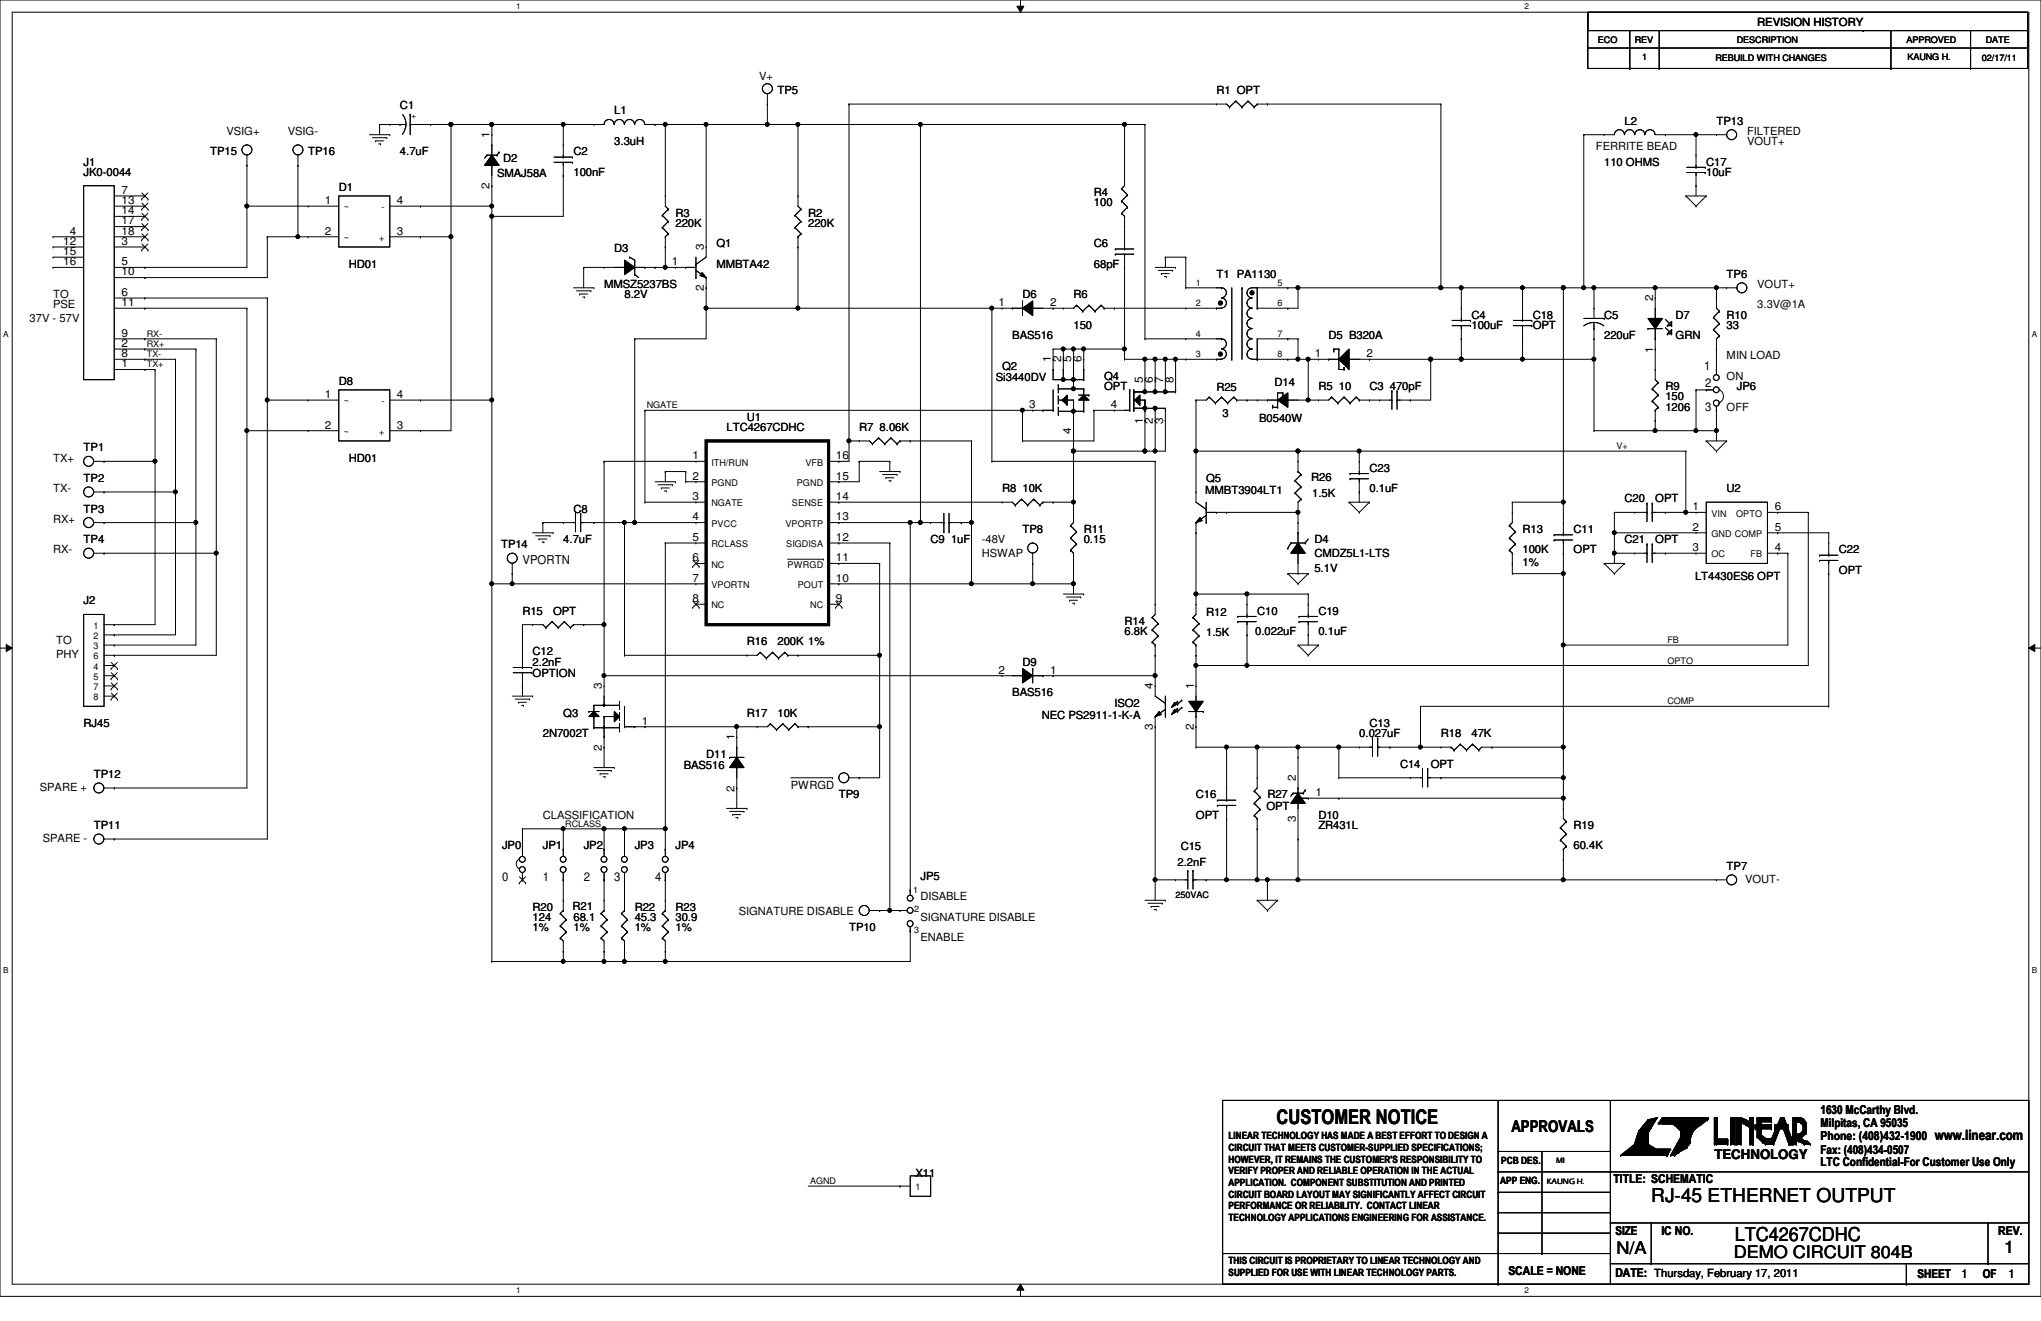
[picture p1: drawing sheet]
<svg xmlns="http://www.w3.org/2000/svg" width="432mm" height="279mm" viewBox="0 0 432 279" stroke-linecap="round" stroke-linejoin="round" font-family="sans-serif">
<defs><g id="words">
<text font-size="4.3" x="270.1" y="237.7">CUSTOMER NOTICE</text>
<g font-size="4.1">
<text x="349.3" y="254.3">RJ-45 ETHERNET OUTPUT</text>
<text x="367" y="262.5">LTC4267CDHC</text>
</g>
<g font-size="3.6">
<text x="342" y="265.1">N/A</text>
<text x="366.8" y="266">DEMO CIRCUIT 804B</text>
<text x="424" y="264.9">1</text>
</g>
<text font-size="3.4" x="319.7" y="239.4">APPROVALS</text>
<text font-size="3" x="409.3" y="241.2">www.linear.com</text>
<text font-size="2.8" x="362.7" y="245.1">TECHNOLOGY</text>
<g font-size="2.6">
<text x="360.6" y="78.3">1</text>
<text x="360.8" y="81.8">2</text>
<text x="360.8" y="87">3</text>
<text x="110.5" y="119.3">VPORTN</text>
<text x="106.2" y="186.3">0</text>
<text x="114.9" y="186.3">1</text>
<text x="123.5" y="186.3">2</text>
<text x="130" y="186.3">3</text>
<text x="138.6" y="186.3">4</text>
<text x="385.1" y="238.4">Milpitas, CA 95035</text>
<text x="385.1" y="235.6">1630 McCarthy Blvd.</text>
<text x="385.1" y="244.1">Fax: (408)434-0507</text>
<text x="385.1" y="241.2">Phone: (408)432-1900</text>
<text x="341.3" y="250.3">TITLE: SCHEMATIC</text>
<text x="385.1" y="246.6">LTC Confidential-For Customer Use Only</text>
<text x="341.8" y="261.1">SIZE</text>
<text x="351.5" y="261.1">IC NO.</text>
<text x="422.7" y="261.1">REV.</text>
<text x="319.1" y="269.7">SCALE = NONE</text>
<text x="341.8" y="270.2">DATE: Thursday, February 17, 2011</text>
<text x="405.7" y="270.4">SHEET</text>
<text x="415" y="270.3">1</text>
<text x="419.5" y="270.4">OF</text>
<text x="424.9" y="270.3">1</text>
</g>
<g font-size="2.4">
<text x="371.8" y="5.4">REVISION HISTORY</text>
<text x="160.6" y="16.9">V+</text>
<text x="84.6" y="23.2">C1</text>
<text x="164.5" y="19.9">TP5</text>
<text x="257.3" y="19.9">R1 OPT</text>
<text x="47.9" y="28.5">VSIG+</text>
<text x="60.9" y="28.5">VSIG-</text>
<text x="103.6" y="29.1" transform="rotate(-90 103.6 29.1)">1</text>
<text x="130" y="24.2">L1</text>
<text x="343.7" y="26.4">L2</text>
<text x="363.1" y="26.4">TP13</text>
<text x="369.6" y="28.5">FILTERED</text>
<text x="17.7" y="35">J1</text>
<text x="44.4" y="32.9">TP15</text>
<text x="65.2" y="32.9">TP16</text>
<text x="84.6" y="32.9">4.7uF</text>
<text x="106.4" y="34.2">D2</text>
<text x="121.3" y="32.9">C2</text>
<text x="130" y="30.7">3.3uH</text>
<text x="337.7" y="31.8">FERRITE BEAD</text>
<text x="339.4" y="35">110 OHMS</text>
<text x="361" y="35">C17</text>
<text x="369.6" y="30.7">VOUT+</text>
<text x="17.7" y="37.2">JK0-0044</text>
<text x="25.7" y="41">7</text>
<text x="71.7" y="40.4">D1</text>
<text x="103.6" y="40" transform="rotate(-90 103.6 40)">2</text>
<text x="105.2" y="37.4">SMAJ58A</text>
<text x="121.3" y="37.2">100nF</text>
<text x="231.4" y="41.5">R4</text>
<text x="361" y="37.2">10uF</text>
<text x="25.7" y="43.1">13</text>
<text x="25.7" y="45.3">14</text>
<text x="25.7" y="47.5">17</text>
<text x="68.7" y="43.1">1</text>
<text x="84" y="43.1">4</text>
<text x="142.9" y="45.8">R3</text>
<text x="142.9" y="48">220K</text>
<text x="171" y="45.8">R2</text>
<text x="171" y="48">220K</text>
<text x="231.4" y="43.6">100</text>
<text x="13.4" y="51.8">12</text>
<text x="13.4" y="53.9">15</text>
<text x="14.8" y="49.6">4</text>
<text x="25.7" y="51.8">3</text>
<text x="25.7" y="49.6">18</text>
<text x="68.7" y="49.6">2</text>
<text x="84" y="49.6">3</text>
<text x="130" y="53.4">D3</text>
<text x="148.9" y="52.9" transform="rotate(-90 148.9 52.9)">3</text>
<text x="151.6" y="52.3">Q1</text>
<text x="231.4" y="52.3">C6</text>
<text x="13.4" y="56.1">16</text>
<text x="25.7" y="56.1">5</text>
<text x="25.7" y="58.3">10</text>
<text x="73.8" y="56.6">HD01</text>
<text x="142.2" y="56.1">1</text>
<text x="151.6" y="56.6">MMBTA42</text>
<text x="231.4" y="56.6">68pF</text>
<text x="257.3" y="58.8">T1 PA1130</text>
<text x="365.3" y="58.8">TP6</text>
<text x="11.2" y="63.1">TO</text>
<text x="11.2" y="65.2">PSE</text>
<text x="25.7" y="62.6">6</text>
<text x="25.7" y="64.7">11</text>
<text x="127.8" y="60.9">MMSZ5237BS</text>
<text x="132.1" y="63.1">8.2V</text>
<text x="148.9" y="61.6" transform="rotate(-90 148.9 61.6)">2</text>
<text x="211.2" y="64.7">1</text>
<text x="216.3" y="63.1">D6</text>
<text x="222.2" y="64.7">2</text>
<text x="227.1" y="63.1">R6</text>
<text x="349.7" y="63.7" transform="rotate(-90 349.7 63.7)">2</text>
<text x="371.8" y="65.2">3.3V@1A</text>
<text x="371.8" y="60.9">VOUT+</text>
<text x="6.3" y="68">37V - 57V</text>
<text x="25.7" y="71.2">9</text>
<text x="214.2" y="71.7">BAS516</text>
<text x="227.1" y="69.6">150</text>
<text x="281.1" y="71.7">D5 B320A</text>
<text x="311.3" y="67.4">C4</text>
<text x="311.3" y="69.6">100uF</text>
<text x="324.3" y="67.4">C18</text>
<text x="324.3" y="69.6">OPT</text>
<text x="339.4" y="67.4">C5</text>
<text x="339.4" y="71.7">220uF</text>
<text x="354.5" y="67.4">D7</text>
<text x="354.5" y="71.7">GRN</text>
<text x="365.3" y="67.4">R10</text>
<text x="365.3" y="69.6">33</text>
<text x="25.7" y="77.7">1</text>
<text x="25.7" y="73.4">2</text>
<text x="25.7" y="75.5">8</text>
<text x="222.3" y="76.6" transform="rotate(-90 222.3 76.6)">1</text>
<text x="224.5" y="76.6" transform="rotate(-90 224.5 76.6)">2</text>
<text x="226.7" y="76.6" transform="rotate(-90 226.7 76.6)">5</text>
<text x="228.8" y="76.6" transform="rotate(-90 228.8 76.6)">6</text>
<text x="278.2" y="75.5">1</text>
<text x="289.1" y="75.5">2</text>
<text x="349.7" y="74.6" transform="rotate(-90 349.7 74.6)">1</text>
<text x="365.3" y="76">MIN LOAD</text>
<text x="71.7" y="81.4">D8</text>
<text x="210.7" y="80.6">Si3440DV</text>
<text x="212" y="78.2">Q2</text>
<text x="233.6" y="80.3">Q4</text>
<text x="233.6" y="82.5">OPT</text>
<text x="241.8" y="80.9" transform="rotate(-90 241.8 80.9)">5</text>
<text x="243.9" y="80.9" transform="rotate(-90 243.9 80.9)">6</text>
<text x="246.1" y="80.9" transform="rotate(-90 246.1 80.9)">7</text>
<text x="248.2" y="80.9" transform="rotate(-90 248.2 80.9)">8</text>
<text x="257.3" y="82.7">R25</text>
<text x="269.7" y="81.7">D14</text>
<text x="278.9" y="82.5">R5 10</text>
<text x="289.7" y="82.5">C3 470pF</text>
<text x="352.3" y="82.5">R9</text>
<text x="365.3" y="80.3">ON</text>
<text x="367.5" y="82.5">JP6</text>
<text x="68.7" y="84.2">1</text>
<text x="84" y="84.2">4</text>
<text x="158" y="89">U1</text>
<text x="217.7" y="86.3">3</text>
<text x="235" y="86.3">4</text>
<text x="241.8" y="89.7" transform="rotate(-90 241.8 89.7)">1</text>
<text x="243.9" y="89.7" transform="rotate(-90 243.9 89.7)">2</text>
<text x="246.1" y="89.7" transform="rotate(-90 246.1 89.7)">3</text>
<text x="258.7" y="88.1">3</text>
<text x="266.4" y="89.2">B0540W</text>
<text x="352.3" y="84.7">150</text>
<text x="352.3" y="86.8">1206</text>
<text x="365.3" y="86.8">OFF</text>
<text x="17.7" y="95.5">TP1</text>
<text x="68.7" y="90.6">2</text>
<text x="84" y="90.6">3</text>
<text x="153.7" y="91.1">LTC4267CDHC</text>
<text x="181.8" y="91.1">R7 8.06K</text>
<text x="226.7" y="91.9" transform="rotate(-90 226.7 91.9)">4</text>
<text x="11.2" y="97.6">TX+</text>
<text x="17.7" y="101.9">TP2</text>
<text x="73.8" y="97.6">HD01</text>
<text x="146.5" y="97.1">1</text>
<text x="146.5" y="101.4">2</text>
<text x="176.8" y="101.4">15</text>
<text x="176.8" y="97.1">16</text>
<text x="255.2" y="101.9">Q5</text>
<text x="277.4" y="101.7">R26</text>
<text x="289.7" y="99.8">C23</text>
<text x="11.2" y="104.1">TX-</text>
<text x="146.5" y="105.7">3</text>
<text x="176.8" y="105.7">14</text>
<text x="212" y="104.1">R8 10K</text>
<text x="255" y="104.5">MMBT3904LT1</text>
<text x="277.6" y="105.2">1.5K</text>
<text x="289.7" y="104.1">0.1uF</text>
<text x="343.7" y="106.3">C20</text>
<text x="350.2" y="106.3">OPT</text>
<text x="358.1" y="107.9">1</text>
<text x="365.3" y="104.1">U2</text>
<text x="375.5" y="107.9">6</text>
<text x="11.2" y="110.6">RX+</text>
<text x="17.7" y="108.4">TP3</text>
<text x="121.3" y="108.4">C8</text>
<text x="146.5" y="110.1">4</text>
<text x="176.8" y="110.1">13</text>
<text x="216.3" y="112.7">TP8</text>
<text x="229.3" y="112.7">R11</text>
<text x="322.1" y="112.7">R13</text>
<text x="332.9" y="112.7">C11</text>
<text x="358.1" y="112.2">2</text>
<text x="375.5" y="112.2">5</text>
<text x="11.2" y="117.1">RX-</text>
<text x="17.7" y="114.9">TP4</text>
<text x="106" y="116">TP14</text>
<text x="119.2" y="114.9">4.7uF</text>
<text x="146.5" y="114.4">5</text>
<text x="146.5" y="118.7">6</text>
<text x="176.8" y="118.7">11</text>
<text x="176.8" y="114.4">12</text>
<text x="196.9" y="114.9">C9 1uF</text>
<text x="207.7" y="114.9">-48V</text>
<text x="207.7" y="117.7">HSWAP</text>
<text x="229.3" y="114.9">0.15</text>
<text x="278.1" y="114.9">D4</text>
<text x="278.1" y="117.9">CMDZ5L1-LTS</text>
<text x="322.1" y="117.1">100K</text>
<text x="322.1" y="119.6">1%</text>
<text x="332.9" y="117.1">OPT</text>
<text x="343.7" y="114.9">C21</text>
<text x="350.2" y="114.9">OPT</text>
<text x="358.1" y="116.5">3</text>
<text x="375.5" y="116.5">4</text>
<text x="389" y="117.1">C22</text>
<text x="146.5" y="123">7</text>
<text x="176.8" y="123">10</text>
<text x="278.1" y="120.9">5.1V</text>
<text x="358.6" y="122.7">LT4430ES6 OPT</text>
<text x="389" y="121.4">OPT</text>
<text x="17.7" y="127.8">J2</text>
<text x="110.5" y="130">R15</text>
<text x="117" y="130">OPT</text>
<text x="146.5" y="127.3">8</text>
<text x="176.8" y="127.3">9</text>
<text x="255.2" y="130.2">R12</text>
<text x="266" y="130">C10</text>
<text x="278.9" y="130">C19</text>
<text x="11.9" y="136.3">TO</text>
<text x="158" y="136.5">R16</text>
<text x="164.5" y="136.5">200K 1%</text>
<text x="237.9" y="132.2">R14</text>
<text x="237.9" y="134.3">6.8K</text>
<text x="255.2" y="134.5">1.5K</text>
<text x="265.6" y="134.3">0.022uF</text>
<text x="278.9" y="134.3">0.1uF</text>
<text x="11.9" y="139.3">PHY</text>
<text x="112.7" y="138.6">C12</text>
<text x="112.7" y="140.8">2.2nF</text>
<text x="112.7" y="143.2">OPTION</text>
<text x="211.2" y="142.5">2</text>
<text x="216.3" y="140.8">D9</text>
<text x="222.2" y="142.5">1</text>
<text x="127.3" y="145.7" transform="rotate(-90 127.3 145.7)">3</text>
<text x="214.2" y="147.3">BAS516</text>
<text x="235.8" y="149.4">ISO2</text>
<text x="243.9" y="145.7" transform="rotate(-90 243.9 145.7)">4</text>
<text x="252.6" y="145.7" transform="rotate(-90 252.6 145.7)">1</text>
<text x="17.7" y="153.8">RJ45</text>
<text x="114.9" y="155.9">2N7002T</text>
<text x="119.2" y="151.6">Q3</text>
<text x="135.8" y="153.2">1</text>
<text x="158" y="151.6">R17</text>
<text x="164.5" y="151.6">10K</text>
<text x="220.4" y="152">NEC PS2911-1-K-A</text>
<text x="243.9" y="154.5" transform="rotate(-90 243.9 154.5)">3</text>
<text x="252.6" y="154.5" transform="rotate(-90 252.6 154.5)">2</text>
<text x="287.6" y="155.9">0.027uF</text>
<text x="289.7" y="153.8">C13</text>
<text x="304.8" y="155.9">R18</text>
<text x="311.3" y="155.9">47K</text>
<text x="127.3" y="158.8" transform="rotate(-90 127.3 158.8)">2</text>
<text x="149.4" y="160.2">D11</text>
<text x="155.4" y="156.5" transform="rotate(-90 155.4 156.5)">1</text>
<text x="8.4" y="167.3">SPARE +</text>
<text x="19.9" y="164.5">TP12</text>
<text x="144.7" y="162.6">BAS516</text>
<text x="155.4" y="167.4" transform="rotate(-90 155.4 167.4)">2</text>
<text x="167.3" y="166.9">PWRGD</text>
<text x="274.2" y="165.1" transform="rotate(-90 274.2 165.1)">2</text>
<text x="296.2" y="162.4">C14</text>
<text x="302.7" y="162.4">OPT</text>
<text x="114.9" y="173.2">CLASSIFICATION</text>
<text x="177.5" y="168.9">TP9</text>
<text x="253" y="168.9">C16</text>
<text x="253" y="173.2">OPT</text>
<text x="267.9" y="171.2">OPT</text>
<text x="268.1" y="168.9">R27</text>
<text x="274.2" y="173.9" transform="rotate(-90 274.2 173.9)">3</text>
<text x="278.3" y="168.4">1</text>
<text x="278.9" y="173.2">D10</text>
<text x="9.1" y="178.1">SPARE -</text>
<text x="19.9" y="175.3">TP11</text>
<text x="106.2" y="179.7">JP0</text>
<text x="114.9" y="179.7">JP1</text>
<text x="123.5" y="179.7">JP2</text>
<text x="134.3" y="179.7">JP3</text>
<text x="142.9" y="179.7">JP4</text>
<text x="249.8" y="179.9">C15</text>
<text x="278.9" y="175.3">ZR431L</text>
<text x="332.9" y="175.3">R19</text>
<text x="332.9" y="179.7">60.4K</text>
<text x="249.1" y="183.1">2.2nF</text>
<text x="365.3" y="184">TP7</text>
<text x="194.7" y="190.5">DISABLE</text>
<text x="194.7" y="186.1">JP5</text>
<text x="369.2" y="186.8">VOUT-</text>
<text x="112.7" y="192.6">R20</text>
<text x="112.7" y="194.8">124</text>
<text x="112.7" y="196.9">1%</text>
<text x="121.1" y="192.4">R21</text>
<text x="121.3" y="194.8">68.1</text>
<text x="121.3" y="196.9">1%</text>
<text x="134.3" y="192.6">R22</text>
<text x="134.3" y="194.8">45.3</text>
<text x="134.3" y="196.9">1%</text>
<text x="142.9" y="192.6">R23</text>
<text x="142.9" y="194.8">30.9</text>
<text x="142.9" y="196.9">1%</text>
<text x="156.3" y="193.5">SIGNATURE DISABLE</text>
<text x="179.6" y="196.9">TP10</text>
<text x="194.7" y="194.8">SIGNATURE DISABLE</text>
<text x="194.7" y="199.1">ENABLE</text>
<text x="193.7" y="249">X11</text>
</g>
<g font-size="2.1">
<text x="259.9" y="241">LINEAR TECHNOLOGY HAS MADE A BEST EFFORT TO DESIGN A</text>
<text x="259.9" y="243.5">CIRCUIT THAT MEETS CUSTOMER-SUPPLIED SPECIFICATIONS;</text>
<text x="259.9" y="245.9">HOWEVER, IT REMAINS THE CUSTOMER'S RESPONSIBILITY TO</text>
<text x="259.9" y="248.4">VERIFY PROPER AND RELIABLE OPERATION IN THE ACTUAL</text>
<text x="259.9" y="250.8">APPLICATION. COMPONENT SUBSTITUTION AND PRINTED</text>
<text x="317.4" y="250.5">APP ENG.</text>
<text x="317.6" y="246.2">PCB DES.</text>
<text x="259.9" y="253.3">CIRCUIT BOARD LAYOUT MAY SIGNIFICANTLY AFFECT CIRCUIT</text>
<text x="259.9" y="255.7">PERFORMANCE OR RELIABILITY. CONTACT LINEAR</text>
<text x="259.9" y="258.2">TECHNOLOGY APPLICATIONS ENGINEERING FOR ASSISTANCE.</text>
<text x="259.9" y="267.3">THIS CIRCUIT IS PROPRIETARY TO LINEAR TECHNOLOGY AND</text>
<text x="259.9" y="269.9">SUPPLIED FOR USE WITH LINEAR TECHNOLOGY PARTS.</text>
</g>
<g font-size="1.9">
<text x="338.1" y="9">ECO</text>
<text x="345.9" y="9">REV</text>
<text x="367.5" y="9">DESCRIPTION</text>
<text x="403.3" y="9">APPROVED</text>
<text x="420.1" y="9">DATE</text>
<text x="347.4" y="12.7">1</text>
<text x="362.9" y="12.9">REBUILD WITH CHANGES</text>
<text x="403.5" y="12.7">KAUNG H.</text>
<text x="419.3" y="12.9">02/17/11</text>
<text x="87.1" y="24.2" transform="rotate(90 87.1 24.2)">+</text>
<text x="72.8" y="44.5">~</text>
<text x="80.7" y="44.5">-</text>
<text x="72.8" y="51">~</text>
<text x="80.2" y="51">+</text>
<text x="253" y="60.4">1</text>
<text x="253" y="64.7">2</text>
<text x="270.3" y="60.4">5</text>
<text x="270.3" y="64.7">6</text>
<text x="31.1" y="71.2">RX-</text>
<text x="253" y="71.2">4</text>
<text x="270.3" y="71.2">7</text>
<text x="31.1" y="77.7">TX+</text>
<text x="31.1" y="73.4">RX+</text>
<text x="31.1" y="75.6">TX-</text>
<text x="253" y="75.5">3</text>
<text x="270.3" y="75.5">8</text>
<text x="72.8" y="85.5">~</text>
<text x="80.7" y="85.5">-</text>
<text x="136.9" y="86.4">NGATE</text>
<text x="72.8" y="92">~</text>
<text x="80.2" y="92">+</text>
<text x="342" y="95">V+</text>
<text x="150.5" y="98.5">ITH/RUN</text>
<text x="170.4" y="98.5">VFB</text>
<text x="150.5" y="102.8">PGND</text>
<text x="150.5" y="107.1">NGATE</text>
<text x="167.6" y="107.1">SENSE</text>
<text x="168.6" y="102.8">PGND</text>
<text x="150.5" y="111.4">PVCC</text>
<text x="166.2" y="111.4">VPORTP</text>
<text x="362.1" y="109.3">VIN</text>
<text x="362.1" y="113.6">GND COMP</text>
<text x="367.3" y="109.3">OPTO</text>
<text x="150.5" y="115.7">RCLASS</text>
<text x="166.3" y="115.7">SIGDISA</text>
<text x="362.1" y="117.9">OC</text>
<text x="370.3" y="117.9">FB</text>
<text x="150.5" y="120.1">NC</text>
<text x="150.5" y="124.4">VPORTN</text>
<text x="166.6" y="120.1">PWRGD</text>
<text x="168.8" y="124.4">POUT</text>
<text x="150.5" y="128.7">NC</text>
<text x="171.4" y="128.7">NC</text>
<text x="19.8" y="133">1</text>
<text x="19.8" y="135.2">2</text>
<text x="19.8" y="137.3">3</text>
<text x="352.8" y="136">FB</text>
<text x="19.8" y="141.6">4</text>
<text x="19.8" y="143.8">5</text>
<text x="19.8" y="139.5">6</text>
<text x="352.8" y="140.3">OPTO</text>
<text x="19.8" y="146">7</text>
<text x="19.8" y="148.1">8</text>
<text x="352.8" y="149">COMP</text>
<text x="119.6" y="174.9">RCLASS</text>
<text x="193.2" y="188.9">1</text>
<text x="248.7" y="189.9">250VAC</text>
<text x="193.4" y="197.3">3</text>
<text x="193.4" y="193">2</text>
<text x="171.4" y="250.4">AGND</text>
<text x="193.7" y="251.8">1</text>
</g>
<g font-size="1.7">
<text x="109.2" y="1.9">1</text>
<text x="322.5" y="1.9">2</text>
<text x=".7" y="71.3">A</text>
<text x="429.9" y="71.3">A</text>
<text x=".7" y="205.8">B</text>
<text x="429.9" y="205.8">B</text>
<text x="329.2" y="245.9">MI</text>
<text x="327.3" y="250.4">KAUNG H.</text>
<text x="109.2" y="273.5">1</text>
<text x="322.5" y="273.5">2</text>
</g>
</g></defs>
<path d="M0 0h431.8v274.2h-431.8zM2.6 2.6h426.6v269h-426.6z" fill="none" stroke="#000" stroke-width=".21"/>
<g fill="#fff">
<path d="M109.2 .3h1v1.9h-1z"/>
<path d="M109.2 271.9h1v2h-1z"/>
</g>
<path d="M215.1 1.3h1.5l-.7 1.3zM215.9 0v2.6M215.9 271.6l.7 1.3h-1.5zM215.9 271.6v2.6" fill="none" stroke="#000" stroke-width=".21"/>
<path d="M215.1 1.3h1.5l-.7 1.3zM215.9 271.6l.7 1.3h-1.5z" fill="#000"/>
<g fill="#fff">
<path d="M322.5 .3h1v1.9h-1z"/>
<path d="M322.5 271.9h1v2h-1z"/>
<path d="M.7 69.8h1.1v1.9h-1.1z"/>
<path d="M429.9 69.8h1.1v1.9h-1.1z"/>
<path d="M.7 204.3h1.1v1.9h-1.1z"/>
<path d="M429.9 204.3h1.1v1.9h-1.1z"/>
</g>
<g fill="none" stroke="#000" stroke-width=".21">
<path d="M162.3 19.9v6.4M335.9 2.8v11.7h93.1v-11.9h-93.1v3.9h93.1v3.7h-93.1M344.8 14.5h.1M344.8 6.5v8M351 14.5h.1M351 6.5v8M394.2 6.5h.1M394.2 6.5v.2M400 14.5h.1M400 6.5v8M416.9 14.5h.1M416.9 6.5v8"/>
<path d="M17.7 39.3h6.5v41h-6.5zM52.2 35h.1M52.2 32.8v23.8h-28M63 35h.1M63 32.8v17.3M78.1 28.5h4.4M78.8 29.1h3M79.5 29.8h.1M79.5 29.8h1.7M80.1 30.4h.4M80.3 26.3h.1M80.3 26.3h5.6"/>
<path d="M80.3 26.3v2.2M80.5 30.4h.1M81.8 29.1h.1M82.5 28.5h.1M82.5 26.3h.1M84.6 26.3h.1M85.2 24.2l.6 1.2 .1 .9-.3 1.3-.5 .8M86.8 24.2h.1M86.8 26.3h.1M86.8 26.3h41a1.06 1.06 0 0 1 1.1-1 1.06 1.06 0 0 1 1 1M86.8 24.2v4.3M91.1 26.3h.1"/>
<path d="M95.4 26.3h.1M95.4 26.3v64.8h-12.9M103 32.8h.1M103 32.8l-.5 .6M103 32.8h2.2M104.1 32.8l1.5 2.2h-3.1zM104.1 39.3h.1M104.1 26.3h.1M104.1 35h.1M104.1 30.6h.1M104.1 28.5h.1M104.1 26.3v6.5"/>
<path d="M104.1 35v168.4M105.2 32.8h.1M105.6 32.2h.1M105.6 32.2l-.4 .6M117.2 34.3h3.9M117.2 33.2h3.9M119.2 26.3h.1M119.2 37.1h.1M119.2 33.2h.1M119.2 34.3h.1M119.2 30.6h.1M119.2 26.3v6.9"/>
<path d="M119.2 34.3v11.5h-15.1M121.1 34.3h.1M121.1 33.2h.1M125.6 26.3h.1M130 26.3a1.06 1.06 0 0 1 1-1 1.06 1.06 0 0 1 1.1 1M132.1 26.3a1.06 1.06 0 0 1 1.1-1 1.06 1.06 0 0 1 1 1M134.3 26.3a1.06 1.06 0 0 1 1-1 1.06 1.06 0 0 1 1.1 1M136.4 26.3h105.8M138.6 26.3h.1M140.8 26.3h.1M140.8 26.3v17.3l.6 .6M149.4 26.3h.1"/>
<path d="M149.4 26.3v28.1l-2.2 1.5M162.3 26.3h.1M162.3 22h.1M168.8 26.3h.1M168.8 26.3v17.3l.7 .6M179.6 22h.1M179.6 22h79.9l.6 .6M179.6 22v75.6h-4.3M194.7 26.3h.1M194.7 26.3v84.2M237.3 39.9h.1M237.3 39.9l1.2 1.3"/>
<path d="M237.9 26.3h.1M237.9 37.1h.1M237.9 26.3v13l-.6 .6M242.2 26.3h.1M242.2 26.3v45.4M257.3 22h.1M260.1 22.6h.1M261.5 21.4h.1M261.5 21.4l-1.4 1.2M261.5 21.4l1.3 1.2M262.8 22.6h.1M264 21.4h.1"/>
<path d="M264 21.4l-1.2 1.2M264 21.4l1.3 1.2M265.3 22.6h.1M266 22h.1M266 22h38.8M266 22l-.7 .6M268.1 22h.1M304.8 22h.1M304.8 22v38.9M335.1 28.5h.1M335.1 28.5h6.4a1.06 1.06 0 0 1 1.1-1.1 1.06 1.06 0 0 1 1.1 1.1 1.08 1.08 0 0 1 1-1.1 1.08 1.08 0 0 1 1.1 1.1M335.1 28.5v32.4"/>
<path d="M339.4 28.5h.1M345.9 28.5a1.06 1.06 0 0 1 1-1.1 1.06 1.06 0 0 1 1.1 1.1M348 28.5a1.06 1.06 0 0 1 1.1-1.1 1.06 1.06 0 0 1 1 1.1M350.2 28.5h15.1M352.3 28.5h.1M356.9 36.5h3.9M356.9 35.4h3.9M358.8 28.5h.1M358.8 39.3h.1M358.8 35.4h.1M358.8 36.5h.1M358.8 32.8h.1"/>
<path d="M358.8 28.5v6.9M358.8 36.5v4.9M360.8 36.5h.1M360.8 35.4h.1M363.1 28.5h.1M11.2 50.1h.1M11.2 52.2h.1M11.2 54.4h.1M11.2 56.6h.1M11.2 50.1h6.5M11.2 56.6h6.5M11.2 54.4h6.5"/>
<path d="M11.2 52.2h6.5M24.2 45.8h6.4M24.2 50.1h6.4M24.2 43.6h6.4M24.2 41.4h6.4M24.2 52.2h6.4M24.2 47.9h6.4M30 52.9h.1M30 42.1h.1M30 44.3h.1M30 46.4h.1M30 48.6h.1"/>
<path d="M30 50.8h.1M30 51.6l1.3 1.3M30 40.8l1.3 1.3M30 43l1.3 1.3M30 45.1l1.3 1.3M30 47.3l1.3 1.3M30 49.4l1.3 1.4M30.6 58.7h.1M30.6 56.6h.1M30.6 52.2h.1M30.6 41.4h.1M30.6 43.6h.1"/>
<path d="M30.6 45.8h.1M30.6 47.9h.1M30.6 50.1h.1M31.3 51.6l-1.3 1.3M31.3 40.8l-1.3 1.3M31.3 43l-1.3 1.3M31.3 45.1l-1.3 1.3M31.3 47.3l-1.3 1.3M31.3 49.4l-1.3 1.4M31.3 52.9h.1M31.3 42.1h.1M31.3 44.3h.1"/>
<path d="M31.3 46.4h.1M31.3 48.6h.1M31.3 50.8h.1M52.2 43.6h.1M52.2 43.6h19.5M56.6 50.1h.1M56.6 50.1h15.1M56.6 50.1v8.6h-32.4M63 50.1h.1M65.2 43.6h.1M65.2 50.1h.1M71.7 41.4h10.8v10.8h-10.8z"/>
<path d="M82.5 50.1h12.9M82.5 43.6h21.6M88.9 50.1h.1M88.9 43.6h.1M95.4 50.1h.1M104.1 45.8h.1M104.1 43.6h.1M123.5 56.6h.1M123.5 56.6h8.6M123.5 56.6v4.3M127.8 56.6h.1M132.1 55l2.2 1.6-2.2 1.5z"/>
<path d="M132.1 56.6h.1M133.2 54.4h.1M133.2 54.4l1.1 .6M134.3 58.1h.1M134.3 55h.1M134.3 56.6h12.9M134.3 55v3.1M134.3 58.1l.8 .6M136.4 56.6h.1M138.6 56.6h.1M140.1 45.6h.1M140.1 48.1h.1"/>
<path d="M140.1 45.6l1.3 1.3M140.1 48.1l1.3 1.3M140.8 56.6h.1M140.8 52.2h.1M140.8 50.1h.1M140.8 41.4h.1M140.8 50.1v6.5M141.4 44.2h.1M141.4 46.9h.1M141.4 49.4h.1M141.4 44.2l-1.3 1.4M141.4 46.9l-1.3 1.2"/>
<path d="M141.4 49.4l-.6 .7M142.9 56.6h.1M145.1 56.6h.1M147.2 55.9h.1M147.2 58.7h.1M147.2 57.2l2.2 1.5M147.2 54.4v4.3M148.5 57.7l.9 1-1.3-.4zM149.4 58.7h.1M149.4 52.2h.1M149.4 58.7v13h-15.1M168.2 45.6h.1"/>
<path d="M168.2 48.1h.1M168.2 45.6l1.3 1.3M168.2 48.1l1.3 1.3M168.8 52.2h.1M168.8 50.1h.1M168.8 41.4h.1M168.8 50.1v15.1M169.5 44.2h.1M169.5 46.9h.1M169.5 49.4h.1M169.5 44.2l-1.3 1.4M169.5 46.9l-1.3 1.2"/>
<path d="M169.5 49.4l-.7 .7M236 53.8h.1M236 52.7h.1M236 53.8h3.9M236 52.7h3.9M237.3 42.5h.1M237.3 45.1h.1M237.3 42.5l1.2 1.3M237.3 45.1l.6 .7M237.9 47.9h.1M237.9 56.6h.1M237.9 45.8h.1"/>
<path d="M237.9 52.7h.1M237.9 53.8h.1M237.9 50.1h.1M237.9 45.8v6.9M237.9 53.8v22.2M238.5 41.2h.1M238.5 43.8h.1M238.5 41.2l-1.2 1.3M238.5 43.8l-1.2 1.3M244.4 56.6h4.3M245 57.2h3.1M245.7 57.9h.1"/>
<path d="M245.7 57.9h1.7M246.3 58.5h.5M246.5 54.4h.1M246.5 54.4v2.2M246.5 54.4h4.4M246.8 58.5h.1M248.1 57.2h.1M248.7 56.6h.1M250.9 54.4h.1M250.9 54.4v6.5M356.7 41.4h.1M356.7 41.4h4.3"/>
<path d="M356.7 41.4l2.1 2.2M358.8 43.6h.1M361 41.4h.1M361 41.4l-2.2 2.2M24.2 71.7h21.6M24.2 65.2h28M24.2 78.1h8.6M24.2 73.8h17.2M24.2 76h12.9M24.2 63h32.4M30.6 71.7h.1M30.6 78.1h.1"/>
<path d="M30.6 73.8h.1M30.6 65.2h.1M30.6 76h.1M30.6 63h.1M32.8 78.1h.1M32.8 78.1v54h-10.8M37.1 76h.1M37.1 76v58.3h-15.1M41.4 73.8h.1M41.4 73.8v62.6h-19.4M45.8 71.7h.1M45.8 71.7v66.9h-23.8"/>
<path d="M52.2 65.2h.1M52.2 65.2v101.5h-30.2M56.6 63h.1M56.6 63v114.5h-34.6M121.3 60.9h4.3M122 61.5h3M122.6 62.2h.1M122.6 62.2h1.7M123.3 62.8h.4M123.7 62.8h.1M125 61.5h.1M125.6 60.9h.1"/>
<path d="M134.3 71.7h.1M134.3 71.7v38.8M149.4 60.9h.1M149.4 65.2h.1M149.4 65.2h66.9M168.8 65.2h.1M209.8 65.2h.1M209.8 65.2v32.4M212 65.2h.1M214.2 65.2h.1M216.3 65.2l2.2-1.5v3zM216.3 63.7h.1"/>
<path d="M216.3 63.7v3M218.5 65.2h.1M222.8 65.2h.1M222.8 73.8h.1M222.8 78.1h.1M222.8 76h.1M222.8 73.8h15.1M222.8 73.8v6.5h6.5M225 73.8h.1M225 65.2h.1M225 78.1h.1M225 76h.1"/>
<path d="M225 73.8v6.5M227.1 73.8h.1M227.1 78.1h.1M227.1 76h.1M227.1 73.8v8.5M227.8 64.6h.1M227.8 64.6l-.7 .6h-8.6M227.8 64.6l1.3 1.2M229.1 65.8h.1M229.3 73.8h.1M229.3 78.1h.1M229.3 76h.1"/>
<path d="M229.3 73.8v6.5M230.4 64.6h.1M230.4 64.6l-1.3 1.2M230.4 64.6l1.2 1.2M231.6 65.8h.1M233 64.6h.1M233 64.6l-1.4 1.2M233 64.6l.6 .6M233.6 65.2h.1M233.6 65.2h24.8M235.8 65.2h.1M237.9 73.8h.1"/>
<path d="M237.9 76h.1M237.9 76h20.5M242.2 71.7h.1M242.2 76h.1M242.2 71.7h16.2M242.2 76v6.9M244.4 76h.1M244.4 76v6.9M246.5 76h.1M246.5 76v6.9M248.7 76h.1M248.7 76v6.9"/>
<path d="M250.9 60.9h.1M250.9 76h.1M250.9 71.7h.1M250.9 65.2h.1M250.9 60.9h7.5M257.3 65.2h.1M257.3 76h.1M258.4 60.9h.1M258.4 71.7h.1M258.4 60.9a1.06 1.06 0 0 1 1.1 1.1 1.06 1.06 0 0 1-1.1 1M258.4 63a1.06 1.06 0 0 1 1.1 1.1 1.06 1.06 0 0 1-1.1 1.1M258.4 71.7a1.06 1.06 0 0 1 1.1 1 1.06 1.06 0 0 1-1.1 1.1"/>
<path d="M258.4 73.8a1.06 1.06 0 0 1 1.1 1.1 1.06 1.06 0 0 1-1.1 1M260.6 76h.1M260.6 60.9v15.1M262.8 60.9h.1M262.8 60.9v15.1M264.9 73.8a1.06 1.06 0 0 0-1.1 1.1 1.06 1.06 0 0 0 1.1 1M264.9 71.7a1.06 1.06 0 0 0-1.1 1 1.06 1.06 0 0 0 1.1 1.1M264.9 69.5a1.06 1.06 0 0 0-1.1 1 1.06 1.06 0 0 0 1.1 1.1M264.9 67.4a1.06 1.06 0 0 0-1.1 1 1.06 1.06 0 0 0 1.1 1.1M264.9 65.2a1.06 1.06 0 0 0-1.1 1 1.06 1.06 0 0 0 1.1 1.1M264.9 63a1.06 1.06 0 0 0-1.1 1.1 1.06 1.06 0 0 0 1.1 1.1M264.9 76h18.4"/>
<path d="M266 60.9h.1M266 76h.1M266 65.2h.1M266 60.9v4.3M272.5 65.2h.1M272.5 71.7h.1M272.5 60.9h.1M272.5 76h.1M274.6 76h.1M274.6 71.7h.1M274.6 60.9h.1M274.6 71.7h-8.6v4.3"/>
<path d="M274.6 60.9v4.3h-8.6M274.6 71.7v4.3M276.8 76h.1M276.8 76v8.6M278.9 76h.1M281.1 76h.1M282.2 73.8h.1M282.2 74.3h.1M282.2 73.8h1.1M282.2 73.8v.5M283.3 76l2.1-2.2v4.3zM283.3 73.8h.1"/>
<path d="M283.3 73.8v4.3h1.1M284.4 78.1h.1M284.4 77.7h.1M284.4 77.7v.4M285.4 76h.1M285.4 76h51.8M289.7 76h.1M302.7 76h.1M302.7 76v8.6h-7.1M304.8 60.9h.1M307.2 68.9h3.9M307.2 67.8h3.9"/>
<path d="M309.2 60.9h.1M309.2 71.7h.1M309.2 76h.1M309.2 67.8h.1M309.2 68.9h.1M309.2 65.2h.1M309.2 60.9v6.9M309.2 68.9v7.1M311.1 68.9h.1M311.1 67.8h.1M320.2 68.9h3.9M320.2 67.8h3.9"/>
<path d="M322.1 60.9h.1M322.1 71.7h.1M322.1 76h.1M322.1 67.8h.1M322.1 68.9h.1M322.1 65.2h.1M322.1 60.9v6.9M322.1 68.9v7.1M324.1 68.9h.1M324.1 67.8h.1M330.8 60.9h.1M330.8 60.9v52.2"/>
<path d="M335.1 60.9h.1M335.1 67.4h4.3M337.2 76h.1M337.2 60.9h.1M337.2 71.7h.1M337.2 69.5h.1M337.2 68.2l.9 .1 1.2 .6M337.2 68.2l-.9 .1-1.2 .6M337.2 65.2h.1M337.2 60.9v6.5M337.2 68.2v22.9M339.4 67.4h.1"/>
<path d="M348.7 67.4h3l-1.5 2.1zM348.7 69.5h.1M348.7 69.5h3M350.2 60.9h.1M350.2 73.8h.1M350.2 67.4h.1M350.2 71.7h.1M350.2 63h.1M350.2 78.1h.1M350.2 60.9v6.5M350.2 69.5v10.8l.6 .6M352.3 69.3l1.4 1.3"/>
<path d="M352.3 67.6l1.4 1.3M352.8 70.6h.1M352.8 68.9h.1M352.8 68.9h.9M352.8 70.6h.9M353.7 70.6h.1M353.7 69.7h.1M353.7 68h.1M353.7 68.9h.1M353.7 68v.9M353.7 69.7v.9M353.7 69.7l-.9 .9"/>
<path d="M353.7 68l-.9 .9M362.5 67.1h.1M362.5 69.7h.1M362.5 67.1l1.3 1.4M362.5 69.7l1.3 1.3M363.1 73.8h.1M363.1 60.9h.1M363.1 71.7h.1M363.1 63h.1M363.1 78.1h.1M363.1 60.9v4.3l.7 .6M363.1 71.7v7.5"/>
<path d="M363.8 65.8h.1M363.8 68.5h.1M363.8 71h.1M363.8 65.8l-1.3 1.3M363.8 68.5l-1.3 1.2M363.8 71l-.7 .7M365.3 60.9h.1M367.5 60.9h-102.6a1.06 1.06 0 0 0-1.1 1 1.06 1.06 0 0 0 1.1 1.1M19.9 97.6h12.9M22 97.6h.1M32.8 97.6h.1M52.2 91.1h.1"/>
<path d="M52.2 91.1h19.5M56.6 84.6h.1M56.6 84.6h15.1M65.2 84.6h.1M65.2 91.1h.1M71.7 82.5h10.8v10.8h-10.8zM82.5 84.6h21.6M88.9 91.1h.1M88.9 84.6h.1M104.1 84.6h.1M127.8 97.6h.1M127.8 97.6v51.6"/>
<path d="M127.8 97.6h21.6M136.4 86.8h.1M136.4 86.8v19.4M136.4 86.8h86.4M140.8 99.7h.1M140.8 99.7v2.2M140.8 99.7h4.3M145.1 99.7h.1M145.1 99.7v2.2M147.2 97.6h.1M177.5 97.6h.1M179.6 93.3h.1"/>
<path d="M179.6 93.3h4.3l.7 .6M181.8 97.6h.1M181.8 93.3h.1M181.8 97.6h6.5M181.8 97.6v4.3h-6.5M184.6 93.9h.1M185.9 92.6h.1M185.9 92.6l-1.3 1.3M185.9 92.6l1.3 1.3M186.1 99.7h4.3M187.2 93.9h.1M188.3 97.6h.1"/>
<path d="M188.3 97.6v2.1M188.5 92.6h.1M188.5 92.6l-1.3 1.3M188.5 92.6l1.3 1.3M189.8 93.9h.1M190.4 99.7h.1M190.4 93.3h.1M190.4 93.3h15.1M190.4 93.3l-.6 .6M192.6 93.3h.1M205.5 93.3h.1M205.5 93.3v30.2"/>
<path d="M209.8 97.6h.1M209.8 97.6h34.6M216.3 86.8h.1M216.3 93.3h.1M216.3 86.8v6.5M218.5 86.8h.1M220.6 86.8h.1M222.8 86.8h.1M222.8 82.5v4.3M223.9 86.1h.1M223.9 83.8h.1M223.9 81.4h.1"/>
<path d="M223.9 82.3h.1M223.9 84.6h.8M223.9 81.4v1.7M223.9 83.8v1.7M223.9 86.1v1.8M223.9 87h5.4M223.9 82.3h5.4M224.7 84.6l1.1-1v2.1zM224.7 84.6h.1M225.8 84.6h1.3M227.1 91.1h.1M227.1 95.4h.1"/>
<path d="M227.1 82.3h.1M227.1 84.6h.1M227.1 88.9h.1M227.1 84.6v25.9l-.6 .7M228.2 84.6l1.1-1 1.1 1zM228.2 83.6h2.2M229.3 87h.1M229.3 84.6h.1M229.3 82.3h.1M229.3 80.3h.1M229.3 82.3v1.3M229.3 84.6v2.4"/>
<path d="M230.4 83.6h.1M231.4 86.8h.1M231.4 86.8h7.6M231.4 86.8v6.5h-15.1M235.8 86.8h.1M239 86.8h.1M239 82.5h.1M239 82.5v4.3M239.9 86.8h.1M239.9 82.9h.1M239.9 82.5v4.3M239.9 82.9h8.8"/>
<path d="M239.9 86.4h6.6M240.1 84.6l1.1-1v2.1zM240.1 82.9h.1M241.2 84.6h1M242 86.4h.1M242.2 88.9h.1M242.2 95.4h.1M242.2 82.9h.1M242.2 86.8h.1M242.2 86.4h.1M242.2 84.6h.1M242.2 80.3h.1"/>
<path d="M242.2 84.6v10.8M244.4 97.6h.1M244.4 95.4h.1M244.4 88.9h.1M244.4 82.5h.1M244.4 86.8h.1M244.4 80.3h.1M244.4 86.4v9M244.4 97.6v32.4l-.6 .6M246.5 88.9h.1M246.5 82.9h.1M246.5 86.4h.1"/>
<path d="M246.5 80.3h.1M246.5 86.4v9h-19.4M248.7 82.9h.1M248.7 82.5h.1M248.7 80.3h.1M253 95.4h.1M253 84.6h.1M253 84.6v21.6l2.2 1.5M253 95.4h103.7M255.8 84h.1M255.8 84l-.6 .6h-2.2M255.8 84l1.3 1.3"/>
<path d="M257.1 85.3h.1M258.4 84h.1M258.4 84l-1.3 1.3M258.4 84l1.3 1.3M259.7 85.3h.1M261 84h.1M261 84l-1.3 1.3M261 84l.7 .6M261.7 84.6h.1M261.7 84.6h8.6M263.8 84.6h.1M266 84.6h.1"/>
<path d="M268.1 84.6h.1M269.2 86.1h.1M269.2 85.7h.1M269.2 86.1h1.1M269.2 85.7v.4M270.3 84.6l2.2-1.5v3zM270.3 86.1h.1M271.4 83.1h.1M271.4 83.6h.1M271.4 83.1h-1.1v3M271.4 83.1v.5M272.5 84.6h.1"/>
<path d="M274.6 95.4h.1M274.6 99.7h.1M274.6 97.6h.1M274.6 95.4v4.3M274.6 99.7l.7 .7M276.8 84.6h.1M278.9 84.6h.1M281.7 84h.1M281.7 84l-.6 .6h-8.6M281.7 84l1.3 1.3M283 85.3h.1M284.4 84h.1"/>
<path d="M284.4 84l-1.4 1.3M284.4 84l1.2 1.3M285.6 85.3h.1M286.9 84h.1M286.9 84l-1.3 1.3M286.9 84l.7 .6M287.6 95.4h.1M287.6 97.6h.1M287.6 84.6h.1M287.6 84.6h6.9M287.6 95.4v4.8M289.7 84.6h.1"/>
<path d="M291.9 84.6h.1M294.5 84.6h.1M294.5 82.7h.1M294.5 82.7v3.9M295.6 82.7h.1M295.6 84.6h.1M295.6 82.7v3.9M298.4 84.6h.1M337.2 91.1h.1M337.2 91.1h25.9M349.5 82.3h.1M349.5 84.8h.1"/>
<path d="M349.5 82.3l1.3 1.3M349.5 84.8l1.3 1.3M350.2 88.9h.1M350.2 91.1h.1M350.2 86.8h.1M350.2 86.8v4.3M350.8 80.9h.1M350.8 83.6h.1M350.8 86.1h.1M350.8 80.9l-1.3 1.4M350.8 83.6l-1.3 1.2M350.8 86.1l-.6 .7"/>
<path d="M356.7 95.4h.1M356.7 95.4v13M358.8 82.5h.1M358.8 91.1h.1M358.8 82.5h3.7M358.8 82.5v8.6M361 93.3h.1M361 82.5h.1M361 93.3h4.3M361 93.3l2.1 2.1M362.5 82.5h.1M363.1 91.1h.1"/>
<path d="M363.1 86.8h.1M363.1 95.4h.1M363.1 85.9v7.4M363.7 82.4a1.56 1.56 0 0 1 .9 1.4 1.56 1.56 0 0 1-1 1.5M365.3 93.3h.1M365.3 93.3l-2.2 2.1M19.9 110.5h21.5M19.9 104.1h17.2M19.9 117h25.9M22 104.1h.1M22 117h.1M22 110.5h.1"/>
<path d="M37.1 104.1h.1M41.4 110.5h.1M45.8 117h.1M108.4 119.2v4.3M112.7 112.7h4.3M113.3 113.3h3.1M114 114h.1M114 114h1.7M114.6 114.6h.5M114.9 110.5h.1M114.9 110.5h6.9M114.9 110.5v2.2"/>
<path d="M115.1 114.6h.1M116.4 113.3h.1M117 112.7h.1M119.2 110.5h.1M121.8 110.5h.1M121.8 108.6h.1M121.8 108.6v3.9M122.9 108.6h.1M122.9 110.5h.1M122.9 110.5h26.5M122.9 108.6v3.9M125.6 110.5h.1"/>
<path d="M132.1 110.5h.1M132.1 110.5v28.1M134.3 110.5h.1M136.4 106.2h.1M136.4 106.2h13M138.6 101.9h4.3M139.2 102.5h3.1M139.9 103.2h.1M139.9 103.2h1.7M140.5 103.8h.5M140.8 114.9h.1M140.8 114.9v66.2"/>
<path d="M140.8 114.9h8.6M141 103.8h.1M142.3 102.5h.1M142.9 101.9h.1M145.1 101.9h.1M145.1 101.9h4.3M146.6 119.8h.1M146.6 118.5l1.3 1.3M147.2 101.9h.1M147.2 106.2h.1M147.2 110.5h.1M147.2 114.9h.1"/>
<path d="M147.2 119.2h.1M147.2 119.2h2.2M147.9 118.5l-1.3 1.3M147.9 119.8h.1M166.6 118.3h7.6M174.2 118.3h.1M175.3 114.9h13M175.3 119.2h10.8M175.3 106.2h38.9l.6 .6M175.3 110.5h24.4M177.5 114.9h.1M177.5 119.2h.1"/>
<path d="M177.5 106.2h.1M177.5 101.9h.1M177.5 110.5h.1M186.1 119.2h.1M186.1 119.2v45.3h-6.5M186.7 100.4h3.1M187.4 101h.1M187.4 101h1.7M188 101.7h.5M188.3 114.9h.1M188.3 114.9v77.7M188.5 101.7h.1"/>
<path d="M189.8 100.4h.1M192.6 110.5h.1M192.6 110.5v78.9M194.7 110.5h.1M196.9 110.5h.1M199.7 112.5h.1M199.7 110.5h.1M199.7 108.6v3.9M200.8 110.5h.1M200.8 112.5h.1M200.8 110.5h4.7M200.8 108.6v3.9"/>
<path d="M203.4 110.5h.1M205.5 110.5h.1M212 106.2h.1M214.8 106.8h.1M216.1 105.6h.1M216.1 105.6l-1.3 1.2M216.1 105.6l1.3 1.2M217.4 106.8h.1M218.5 119.2h.1M218.5 117v6.5M218.7 105.6h.1M218.7 105.6l-1.3 1.2"/>
<path d="M218.7 105.6l1.3 1.2M220 106.8h.1M220.6 106.2h.1M220.6 106.2h6.5M220.6 106.2l-.6 .6M222.8 106.2h.1M226.5 111.2h.1M226.5 113.8h.1M226.5 116.4h.1M226.5 111.2l1.3 1.3M226.5 113.8l1.3 1.3M226.5 116.4l.6 .6"/>
<path d="M227.1 106.2h.1M227.1 119.2h.1M227.1 117h.1M227.1 108.4h.1M227.1 117v8.6M227.8 112.5h.1M227.8 115.1h.1M227.8 112.5l-1.3 1.3M227.8 115.1l-1.3 1.3M253 112.7h.1M253 110.5h.1M253 104.1h.1"/>
<path d="M253 110.5v19.5l-.6 .6M253.9 109.5l.4 .6-1.3 .4zM255.2 107.7h.1M255.2 110.5h.1M255.2 108.4h19.4M255.2 109l-2.2 1.5M255.2 106.2v4.3M257.3 108.4h.1M259.5 108.4h.1M272.5 116h.1M273.1 114.9h.1M273.1 114.9h3"/>
<path d="M273.1 114.9l-.6 1.1M274 104.3h.1M274 101.7h.1M274 104.3l1.3 1.3M274 101.7l1.3 1.3M274.6 114.9l1.5 2.1h-3zM274.6 108.4h.1M274.6 117h.1M274.6 112.7h.1M274.6 110.5h.1M274.6 117v4.3M275.3 105.6h.1"/>
<path d="M275.3 103h.1M275.3 100.4h.1M275.3 105.6l-.7 .6v8.7M275.3 103l-1.3 1.3M275.3 100.4l-1.3 1.3M276.1 114.9h.1M276.8 114l-.7 .9M285.4 106.2h.1M285.4 106.2h4.3M285.4 106.2l2.2 2.2M285.6 101.3h.1M285.6 100.2h.1"/>
<path d="M285.6 101.3h3.9M285.6 100.2h3.9M287.6 104.1h.1M287.6 108.4h.1M287.6 100.2h.1M287.6 101.3h.1M287.6 101.3v4.9M289.7 106.2h.1M289.7 106.2l-2.1 2.2M319.3 111.2h.1M319.3 113.8h.1M319.3 116.4h.1"/>
<path d="M319.3 111.2l1.3 1.3M319.3 113.8l1.3 1.3M319.3 116.4l.7 .6M320 106.2h.1M320 119.2h.1M320 117h.1M320 108.4h.1M320 106.2h10.8M320 106.2v4.3l-.7 .7M320 117v4.3M320.6 112.5h.1M320.6 115.1h.1"/>
<path d="M320.6 112.5l-1.3 1.3M320.6 115.1l-1.3 1.3M328.8 114.2h.1M328.8 113.1h.1M328.8 114.2h3.9M328.8 113.1h3.9M330.8 117h.1M330.8 106.2h.1M330.8 113.1h.1M330.8 114.2h.1M330.8 110.5h.1M330.8 114.2v58.9l.6 .7"/>
<path d="M339.4 119.2h.1M339.4 119.2h4.3M339.4 119.2l2.1 2.1M341.5 117h.1M341.5 108.4h.1M341.5 112.7h.1M341.5 117h6.9M341.5 108.4h6.9M341.5 108.4v10.8M341.5 112.7h19.5M343.7 119.2h.1M343.7 119.2l-2.2 2.1"/>
<path d="M345.9 108.4h.1M345.9 117h.1M348.4 108.4h.1M348.4 106.4h.1M348.4 117h.1M348.4 115.1h.1M348.4 106.4v3.9M348.4 115.1v3.9M349.5 106.4h.1M349.5 108.4h.1M349.5 115.1h.1M349.5 117h.1"/>
<path d="M349.5 117h11.5M349.5 108.4h11.5M349.5 106.4v3.9M349.5 115.1v3.9M352.3 117h.1M352.3 108.4h.1M356.7 108.4h.1M358.8 108.4h.1M358.8 112.7h.1M358.8 117h.1M361 106.2h12.9v13h-12.9zM373.9 117h4.3"/>
<path d="M373.9 108.4h8.7M373.9 112.7h13M376.1 108.4h.1M376.1 117h.1M376.1 112.7h.1M378.2 117h.1M378.2 117v19.4h-47.4M382.6 108.4h.1M382.6 108.4v32.4h-129.6M384.9 118.5h.1M384.9 117.4h.1M384.9 118.5h3.9"/>
<path d="M384.9 117.4h3.9M386.9 112.7h.1M386.9 117.4h.1M386.9 118.5h.1M386.9 114.9h.1M386.9 112.7v4.7M386.9 118.5v30.9M0 137.1h2.6M1.3 136.3l1.3 .8-1.3 .7zM17.7 130h4.3v19.4h-4.3zM24.2 132.1h.1M24.2 136.4h.1"/>
<path d="M24.2 134.3h.1M24.2 138.6h.1M104.1 123.5h.1M104.1 123.5h45.3M108.4 123.5h.1M108.4 121.3h.1M110.5 132.1h.1M110.5 138.6h.1M110.5 132.1v9.1M110.5 132.1h4.4l.6 .7M112.7 132.1h.1M115.5 132.8h.1"/>
<path d="M116.8 131.5h.1M116.8 131.5l-1.3 1.3M116.8 131.5l1.3 1.3M118.1 132.8h.1M119.4 131.5h.1M119.4 131.5l-1.3 1.3M119.4 131.5l1.3 1.3M120.7 132.8h.1M121.3 132.1h.1M121.3 132.1h6.5M121.3 132.1l-.6 .7M123.5 132.1h.1"/>
<path d="M127.8 132.1h.1M132.1 138.6h.1M146.6 128.5h.1M146.6 127.2l1.3 1.3M147.2 123.5h.1M147.2 127.8h.1M147.2 127.8h2.2M147.9 127.2l-1.3 1.3M147.9 128.5h.1M158 138.6h.1M160.8 138h.1M160.8 138l-.6 .6h-28.1"/>
<path d="M160.8 138l1.3 1.2M162.1 139.2h.1M163.4 138h.1M163.4 138l-1.3 1.2M163.4 138l1.3 1.2M164.7 139.2h.1M166 138h.1M166 138l.7 .6M166 138l-1.3 1.2M166.7 138.6h.1M166.7 138.6h19.4M168.8 138.6h.1"/>
<path d="M175.3 123.5h51.8M175.3 127.8h2.2M176.8 128.5h.1M176.8 127.2l1.3 1.3M177.5 123.5h.1M177.5 127.8h.1M178.1 127.2l-1.3 1.3M178.1 128.5h.1M186.1 138.6h.1M205.5 123.5h.1M218.5 123.5h.1M225 125.6h4.3"/>
<path d="M225.6 126.3h3M226.3 127h.1M226.3 127h1.7M226.9 127.6h.4M227.1 123.5h.1M227.3 127.6h.1M228.6 126.3h.1M229.3 125.6h.1M243.8 130.6h.1M243.8 133.2h.1M243.8 135.8h.1M243.8 130.6l1.2 1.3"/>
<path d="M243.8 133.2l1.2 1.3M243.8 135.8l.6 .6M244.4 138.6h.1M244.4 136.4h.1M244.4 127.8h.1M244.4 136.4v10.8l2.1 1.6M245 131.9h.1M245 134.5h.1M245 131.9l-1.2 1.3M245 134.5l-1.2 1.3M252.4 130.6h.1M252.4 133.2h.1"/>
<path d="M252.4 135.8h.1M252.4 130.6l1.3 1.3M252.4 133.2l1.3 1.3M252.4 135.8l.6 .6M253 125.6h.1M253 138.6h.1M253 136.4h.1M253 127.8h.1M253 136.4v11.9M253 125.6h23.8M253.7 131.9h.1M253.7 134.5h.1"/>
<path d="M253.7 131.9l-1.3 1.3M253.7 134.5l-1.3 1.3M261.9 131.5h.1M261.9 130.4h.1M261.9 131.5h3.9M261.9 130.4h3.9M263.8 134.3h.1M263.8 125.6h.1M263.8 130.4h.1M263.8 131.5h.1M263.8 127.8h.1M263.8 125.6v4.8"/>
<path d="M263.8 131.5v9.3M272.5 121.3h.1M272.5 121.3h4.3M272.5 121.3l2.1 2.2M274.6 136.4h.1M274.6 123.5h.1M274.6 121.3h.1M274.6 136.4h4.3M274.6 136.4l2.2 2.2M274.8 131.5h.1M274.8 130.4h.1M274.8 131.5h3.9"/>
<path d="M274.8 130.4h3.9M276.8 125.6h.1M276.8 134.3h.1M276.8 138.6h.1M276.8 121.3h.1M276.8 130.4h.1M276.8 131.5h.1M276.8 127.8h.1M276.8 125.6v4.8M276.8 131.5v4.9M276.8 121.3l-2.2 2.2M278.9 136.4h.1"/>
<path d="M278.9 136.4l-2.1 2.2M320 121.3h.1M320 121.3h10.8M330.8 136.4h.1M330.8 121.3h.1M341.5 121.3h.1M386.9 121.3h.1M429.2 137.1l1.3-.8v1.5zM429.2 137.1h2.6M22 142.9h2.2M22 140.8h2.2M22 147.2h2.2"/>
<path d="M22 145.1h2.2M23.5 141.4h.1M23.5 143.6h.1M23.5 145.8h.1M23.5 147.9h.1M23.5 140.1l1.3 1.3M23.5 142.3l1.3 1.3M23.5 144.4l1.3 1.4M23.5 146.6l1.3 1.3M24.2 140.8h.1M24.2 142.9h.1M24.2 145.1h.1"/>
<path d="M24.2 147.2h.1M24.8 140.1l-1.3 1.3M24.8 142.3l-1.3 1.3M24.8 144.4l-1.3 1.4M24.8 146.6l-1.3 1.3M24.8 141.4h.1M24.8 143.6h.1M24.8 145.8h.1M24.8 147.9h.1M108.4 147.2h4.3M108.6 142.3h3.9M108.6 141.2h3.9"/>
<path d="M109 147.9h3.1M109.7 148.5h.1M109.7 148.5h1.7M110.3 149.2h.4M110.5 145.1h.1M110.5 141.2h.1M110.5 142.3h.1M110.5 142.3v4.9M110.7 149.2h.1M112.1 147.9h.1M112.5 142.3h.1M112.5 141.2h.1"/>
<path d="M112.7 147.2h.1M124.6 151.6l1-1.1 1.1 1.1zM124.6 150.5h.1M124.6 150.5h2.1M125.6 153.9h.1M125.6 151.6h.1M125.6 149.2h.1M125.6 149.2h5.5M125.6 153.9h5.5M125.6 149.2v1.3M125.6 151.6v2.3M127.6 153.8h.3v.2h-.3z"/>
<path d="M127.6 149h.3v.3h-.3zM127.8 158h.1M127.8 142.9h.1M127.8 149.2h.1M127.8 151.6h.1M127.8 155.9h.1M127.8 145.1h.1M127.8 151.6v10.7M127.8 142.9h88.5M127.8 151.6h2.2M130 150.5l1.1 1.1-1.1 1.1zM131.1 153.1h.1"/>
<path d="M131.1 150.7h.1M131.1 148.3h.1M131.1 149.2h.1M131.1 148.3v1.7M131.1 150.7v1.7M131.1 153.1v1.7M132.1 153.7h.1M132.1 149.4v4.3M134.3 153.7h.1M136.4 153.7h.1M155.9 153.7h.1M155.9 158h.1"/>
<path d="M155.9 155.9h.1M155.9 153.7v6.5M160.2 153.7h.1M163 153.1h.1M163 153.1l-.7 .6h-30.2M163 153.1l1.3 1.2M164.3 154.3h.1M165.6 153.1h.1M165.6 153.1l-1.3 1.2M165.6 153.1l1.3 1.2M166.9 154.3h.1M168.2 153.1h.1"/>
<path d="M168.2 153.1l-1.3 1.2M168.2 153.1l.6 .6M168.8 153.7h.1M168.8 153.7h17.3M171 153.7h.1M186.1 153.7h.1M212 142.9h.1M216.3 141.4l2.2 1.5-2.2 1.5zM216.3 142.9h.1M218.5 141.4h.1M218.5 142.9h25.9M218.5 141.4v3"/>
<path d="M220.6 142.9h.1M222.8 142.9h.1M244.4 142.9h.1M244.4 153.7h.1M244.4 151.6h.1M244.4 145.1h.1M244.4 151.6v38.8M245.2 150.5l.5 .6-1.3 .5zM246.5 151.6h.1M246.5 148.8h.1M246.5 147.2v4.4M246.5 150l-2.1 1.6"/>
<path d="M248.5 150l.4 .5-1 .6zM248.5 148.5l.4 .5-1 .6zM249.1 150.5h.1M249.1 149.8h.1M249.1 149h.1M249.1 148.3h.1M249.1 148.3v.7M249.1 149.8v.7M249.1 149.8l-.8 .9M249.1 148.3l-.8 .9M250 149.6h.1M250 148.1h.1"/>
<path d="M250 148.1l-.9 .9M250 149.6l-.9 .9M251.5 148.3h3.1l-1.6 2.2zM251.5 150.5h3.1M253 153.7h.1M253 158h.1M253 140.8h.1M253 151.6h.1M253 148.3h.1M253 145.1h.1M253 150.5v7.5M253 158h37.4"/>
<path d="M254.6 150.5h.1M259.5 158h.1M259.5 158v11.2M263.8 140.8h.1M266 158h.1M266 158v8.7l-.7 .6M274.6 158h.1M274.6 158v28.1M283.3 158h.1M283.3 158v6.5M287.6 158h.1M290.4 156.1h.1"/>
<path d="M290.4 158h.1M290.4 156.1v3.9M291.5 158h.1M291.5 156.1h.1M291.5 158h15.5M291.5 156.1v3.9M294 158h.1M300.5 149.4h.1M300.5 158h.1M300.5 149.4v8.6M300.5 149.4h86.4M304.8 158h.1"/>
<path d="M307 158h.1M307 158l.6 .7M307.6 158.7h.1M308.9 157.4h.1M308.9 157.4l1.4 1.3M308.9 157.4l-1.3 1.3M310.3 158.7h.1M311.5 157.4h.1M311.5 157.4l1.3 1.3M311.5 157.4l-1.2 1.3M312.8 158.7h.1M315.6 158h.1"/>
<path d="M330.8 158h.1M330.8 158h-17.3l-.7 .7M386.9 149.4h.1M24.2 177.5h.1M24.2 166.7h.1M110.5 175.3h.1M110.5 179.6h.1M110.5 175.3h30.3M110.5 175.3v5.8M119.2 175.3h.1M119.2 179.6h.1M119.2 175.3v5.8"/>
<path d="M125.6 162.3h4.4M126.3 163h3M127 163.7h.1M127 163.7h1.7M127.6 164.3h.4M127.8 175.3h.1M127.8 179.6h.1M127.8 175.3v5.8M128 164.3h.1M129.3 163h.1M130 162.3h.1M132.1 175.3h.1"/>
<path d="M132.1 179.6h.1M132.1 175.3v5.8M140.8 175.3h.1M140.8 179.6h.1M153.7 171h4.3M154.3 160.2h.1M154.3 171.6h3.1M154.3 160.2h3.1M155 172.3h.1M155 172.3h1.7M155.7 172.9h.4M155.9 160.2l1.5 2.1h-3.1z"/>
<path d="M155.9 166.7h.1M155.9 162.3h.1M155.9 162.3v8.7M156.1 172.9h.1M157.4 171.6h.1M158 171h.1M167.3 164.5h8.8M176.1 164.5h.1M181.8 164.5h.1M257.6 170.3h.1M257.6 169.2h.1M257.6 170.3h3.9"/>
<path d="M257.6 169.2h3.9M259.5 173.1h.1M259.5 169.2h.1M259.5 170.3h.1M259.5 166.7h.1M259.5 170.3v15.8M265.3 167.3h.1M265.3 169.9h.1M265.3 172.5h.1M265.3 167.3l1.3 1.3M265.3 169.9l1.3 1.3M265.3 172.5l.7 .6"/>
<path d="M266 175.3h.1M266 173.1h.1M266 164.5h.1M266 173.1v13M266.6 168.6h.1M266.6 171.2h.1M266.6 168.6l-1.3 1.3M266.6 171.2l-1.3 1.3M273.6 167.8h.1M273.6 167.8l-.5 .6M273.6 167.8h2.1M274.6 167.8l1.5 2.1h-3z"/>
<path d="M274.6 177.5h.1M274.6 168.8h.1M274.6 166.7h.1M274.6 160.2h.1M274.6 168.8h56.2M275.7 167.8h.1M276.1 167.1h.1M276.1 167.1l-.4 .7M276.8 168.8h.1M283.3 168.8h.1M283.3 164.5h.1M283.3 164.5h17.6"/>
<path d="M298.4 164.5h.1M300.9 164.5h.1M300.9 162.6h.1M300.9 162.6v3.9M302 162.6h.1M302 164.5h.1M302 164.5h28.8M302 162.6v3.9M304.8 164.5h.1M330.1 175.1h.1M330.1 177.7h.1M330.1 175.1l1.3 1.3"/>
<path d="M330.1 177.7l1.3 1.3M330.8 168.8h.1M330.8 164.5h.1M330.8 179.6h.1M330.8 171h.1M330.8 179.6v6.5M331.4 173.8h.1M331.4 176.4h.1M331.4 179h.1M331.4 173.8l-1.3 1.3M331.4 176.4l-1.3 1.3M331.4 179l-.6 .6"/>
<path d="M109.9 186.8h.1M109.9 185.5l1.3 1.3M109.9 181.7a1.16 1.16 0 0 0-.7 1 1.16 1.16 0 0 0 .8 1.1M110.5 186.1h.1M110.5 184.6v1.5M111.2 185.5l-1.3 1.3M111.2 186.8h.1M118.5 198.4h.1M118.5 195.8h.1M118.5 193.2h.1M118.5 198.4l.7 .7v4.3M118.5 195.8l1.3 1.3"/>
<path d="M118.5 193.2l1.3 1.3M119.2 186.1h.1M119.2 192.6h.1M119.2 190.4h.1M119.2 184.6v8M119.2 192.6l-.7 .6M119.8 197.1h.1M119.8 194.5h.1M119.8 197.1l-1.3 1.3M119.8 194.5l-1.3 1.3M127.2 198.4h.1M127.2 195.8h.1"/>
<path d="M127.2 193.2h.1M127.2 198.4l.6 .7v4.3M127.2 195.8l1.2 1.3M127.2 193.2l1.2 1.3M127.8 186.1h.1M127.8 192.6h.1M127.8 190.4h.1M127.8 184.6v8M127.8 192.6l-.6 .6M128.4 197.1h.1M128.4 194.5h.1M128.4 197.1l-1.2 1.3"/>
<path d="M128.4 194.5l-1.2 1.3M131.5 198.4h.1M131.5 195.8h.1M131.5 193.2h.1M131.5 198.4l.6 .7v4.3M131.5 195.8l1.3 1.3M131.5 193.2l1.3 1.3M132.1 186.1h.1M132.1 192.6h.1M132.1 190.4h.1M132.1 184.6v8M132.1 192.6l-.6 .6"/>
<path d="M132.8 197.1h.1M132.8 194.5h.1M132.8 197.1l-1.3 1.3M132.8 194.5l-1.3 1.3M140.1 198.4h.1M140.1 195.8h.1M140.1 193.2h.1M140.1 198.4l.7 .7v4.3M140.1 195.8l1.3 1.3M140.1 193.2l1.3 1.3M140.8 186.1h.1M140.8 192.6h.1"/>
<path d="M140.8 190.4h.1M140.8 184.6v8M140.8 192.6l-.7 .6M141.4 197.1h.1M141.4 194.5h.1M141.4 197.1l-1.3 1.3M141.4 194.5l-1.3 1.3M183.9 192.6h8M186.1 192.6h.1M188.3 192.6h.1M190.4 192.6h.1M191.9 192.6h.1"/>
<path d="M192.6 196.9h.1M192.6 188.3h.1M192.6 196v7.4h-88.5M242.2 190.4h4.3M242.9 191.1h3M243.5 191.7h.1M243.5 191.7h1.7M244.2 192.4h.4M244.4 186.1h.1M244.4 186.1h6.9M244.6 192.4h.1M245.9 191.1h.1"/>
<path d="M246.5 190.4h.1M248.7 186.1h.1M251.3 186.1h.1M251.3 184.1h.1M251.3 184.1v3.9M252.4 184.1h.1M252.4 186.1h.1M252.4 186.1h112.9M252.4 184.1v3.9M255.2 186.1h.1M259.5 186.1h.1M266 186.1h.1"/>
<path d="M266 190.4h.1M266 190.4h4.3M266 190.4l2.1 2.2M268.1 186.1h.1M268.1 192.6h.1M268.1 186.1v4.3M270.3 190.4h.1M270.3 190.4l-2.2 2.2M274.6 186.1h.1M330.8 186.1h.1M330.8 181.8h.1M363.1 186.1h.1"/>
<path d="M104.1 203.4h.1M119.2 201.2h.1M119.2 203.4h.1M127.8 201.2h.1M127.8 203.4h.1M132.1 201.2h.1M132.1 203.4h.1M140.8 201.2h.1M140.8 203.4h.1M258.7 232.7h170.5v38.9h-170.5zM316.9 232.7v38.9M340.7 232.7h.1"/>
<path d="M340.7 232.7v38.9M346.7 239.2h.1M346.7 239.4h.1M346.7 239.2l-.8 2.6M346.7 239.4l-.8 2.6M347 239.6h.1M347 239.9h.1M347 239.9l-.7 2.1M347.4 239.9l-.7 1.7M347.6 239.6h.1M347.6 239.9h.1M347.6 239.2h.1"/>
<path d="M347.6 239.9l-.9 2.3M347.8 239.9h.1M347.8 239.9v2.5M348.2 239.6h.1M348.2 239.9h.1M348.2 239.6v2.6M348.4 239.6h.1M348.7 236.9h.1M348.7 239.6h.1M348.7 237.3h.1M348.7 237.5h.1M348.7 239.9h.1"/>
<path d="M348.7 236.9l-2 2.3M348.7 239.6v2.6M348.7 237.3l-1.7 2.3M348.7 237.5l-1.7 2.4M348.9 237.1h1.1v.2h-1.6v.2h1.1v.2h-1.5v.2h1.5v.2h-1.9v.2h1.7v.2h-1.9v.3h1.5v.4h-1.7v-.2h1.2v.4h.3h-2v.2h2v.5h-2.2v-.2h2.2v.6h-2.4v-.2h2.1v.6v-.2h-2.1v.2h2.4v.5v-.2h-2.6v.2h2.3v.2h-2.3v.2h2.6v.2h-2.8v.2h3v.2h-3.7v.3h4.6v.2h-5v.2h8.4v.2h-8.9v.2h8.7h-9.1v.3h9.1v.4v-.2h-9.7v.2h9.5M348.9 237.7l-1.3 1.5M349.5 237.1h.1M349.5 237.3h.1M349.5 236.9h.7M349.5 237.1l-.8 .2M349.5 237.3l-.8 .2M349.8 236.9l-.3 .2"/>
<path d="M349.8 237.1l-.3 .2M350 236.9h.1M350 237.1h.1M350 236.9l-1.8 2.7M350 236.9l-2.4 2.7M350 237.1l-2.4 2.8M350 237.1l-1.8 2.8M350.2 236.9h.1M350.4 236.6h.1M350.4 236.6l-1.7 .5-2 2.3M350.4 236.6l-2 3M350.6 236.4h.1"/>
<path d="M350.6 236.4l-1.9 .5M350.6 236.4l-1.9 3.2M351 237.5h.1M351 237.5h8.7M351 237.3h9.3M351.3 237.1h9.5M351.5 236.9h.1M351.5 236.9h9.3M351.7 236.4h.1M351.7 236.6h.1M351.7 236.4l-.9 1.3h9.1M351.7 236.4h9.7"/>
<path d="M351.7 236.6h9.7M351.7 236.4v.2M354.1 237.7h.1M354.1 237.5h.1M354.1 237.7l1.9 1.9M354.1 237.5l1.9 1.5M354.3 237.9h.1M354.3 237.9h4.9M354.3 237.7l1.7 1.7M354.7 237.3l1.3 1.2M354.9 237.1h.1M354.9 237.1l1.5 1.2"/>
<path d="M355.1 238.3h.1M355.1 238.5h3.5M355.1 238.3h3.5M355.1 238.3l.9 .9M355.6 239.2h.1M355.6 239.2v1.5M355.6 238.8h2.6M355.6 237.9l.8 .9M355.6 237.3l1.1 1.7M355.8 239.4h.1M355.8 239h2.2M355.8 239.4v.9"/>
<path d="M356 239.4h.1M356 238.5h.1M356 239.6h.1M356 239.2h.1M356 239.9h1.3M356 237.5l.7 .8M356 239.4l-.2 1.3M356 239.2v2M356 239.4h1.3M356 239.6h2M356 239.2h2M356.2 239.2h.1"/>
<path d="M356.2 239v1.7M356.4 238.8h.1M356.7 238.3h.1M356.7 239.9h.1M356.7 239h.1M356.9 239.2h.1M356.9 238.5h.1M356.9 239.9h.1M356.9 237.9l-.5 3.5M356.9 239.2v2.4M356.9 237.1l-.2 2.8M357.1 239.2h.1"/>
<path d="M357.1 239.4h.1M357.1 238.8h.1M357.1 239.2v2.2M357.3 238.1h.1M357.3 237.1h.1M357.3 239.4h.1M357.3 239.9h.1M357.3 237.1l-.4 1M357.3 239.4v2.2M357.5 239.6h.1M357.5 239.9h.1M357.5 239.4h.1"/>
<path d="M357.5 238.8v2.8M357.5 239.4l-.6 .5M357.8 239.2v1.1M358 239h.1M358 239.6h.1M358 239.2h.1M358 239.4h.1M358.2 238.8h.1M358.2 237.9l-1.1 .9M358.2 237.3l-.9 .8M358.2 237.1l-1.5 1.2M358.2 239l-.2 .4"/>
<path d="M358.2 239.2l-.9 1.5M358.6 238.5h.1M358.6 238.3h.1M358.6 238.1h.1M358.6 238.1h-3.5l1.1 1.1M359 237.3h.1M359 237.9l-1.9 1.3M359 238.1l-1.9 1.3M359 237.3l-1.7 1M359 237.1l-2.1 1.4M359.2 237.9h.1M359.2 238.1l-1.7 1.3"/>
<path d="M359.7 237.5h.1M359.7 237.3l-2.6 1.5M359.9 237.7h.1M360.2 237.7a4.5 4.5 0 0 0-2.7 4.1l-.6 .9M360.3 237.3h.1M360.8 236.9h.1M360.8 237.1h.1M361.2 236.9h.1M361.2 236.9l-3.7 2.7M361.4 236.6h.1M361.4 236.4v.2M361.4 236.6l-.2 .3"/>
<path d="M361.4 236.4l-2.8 2.1M362.7 236.4h.1M362.7 236.6h.1M362.7 236.4h.6M362.7 236.4v5.6M362.7 236.6h.6M362.9 236.9v4.7M363.1 236.9v4.9M363.3 236.4h.1M363.3 236.6h.1M363.3 236.4v4.8M366.1 236.4h.1"/>
<path d="M366.1 236.6h.1M366.1 236.4h.9M366.1 236.4v5.6M366.1 236.6h.9M366.4 236.6v5.2M366.6 236.6v5.4M366.8 236.6v5.2M367 236.4h.1M367 236.6h.1M367 236.4v5.6M367.5 236.4h.1M367.5 236.6h.1"/>
<path d="M367.5 236.4h.8M367.5 236.4v5.6M367.5 236.6h.8M367.7 236.6v5h.4v-4.7h1.1v.2h-1.1h1.7v.2h-1.7h1.9v.2h-1v.2h1.5v-1.1h.2v5.2h-.2v-4.1M367.9 236.6v5.2M367.9 236.9l1.7 .6M367.9 237.1l1.7 .6M368.3 237.3h.1M368.3 236.4h.1M368.3 237.5h.1M368.3 236.6h.1M368.3 237.3v4.7"/>
<path d="M368.3 237.3l1.1 .4M368.3 236.4l1.1 .5M368.3 237.5l1.1 .4M368.3 236.6l1.1 .5M369.4 237.7h.1M369.4 236.9h.1M369.4 237.9h.1M369.4 237.1h.1M369.4 237.7l.8 .6M369.4 236.9l.8 .6M369.4 237.1l.8 .6M369.4 237.9l.8 .6"/>
<path d="M369.6 237.5h.1M369.6 237.7h.1M369.6 237.5l1.1 .8M369.6 237.7l1.1 .8M370.2 238.3h.1M370.2 236.4h.1M370.2 237.5h.1M370.2 237.7h.1M370.2 236.6h.1M370.2 238.5h.1M370.2 236.4h.7M370.2 236.4v1.3"/>
<path d="M370.2 238.3v3.7M370.2 236.6h.7M370.7 238.3h.1M370.7 238.5h.1M370.7 236.6v5.4M370.9 236.4h.1M370.9 236.6h.1M370.9 236.4v5.6M371.3 238.5h.1M371.3 237.9h.1M371.3 238.8h.1M371.3 238.1h.1"/>
<path d="M371.3 237.9v.9M371.3 238.5h3.5M371.3 237.9h3.5M371.3 238.1h3.5M371.3 238.8h3.5M371.6 238.3h3M371.8 236.4h.1M371.8 236.6h.1M371.8 236.9h.1M371.8 236.4h3M371.8 236.4v4.1M371.8 236.9h2.8"/>
<path d="M371.8 236.6h3M372 236.6v3.9h.6h-.2v-3.6M372.2 236.9h.1M372.2 237.1h.1M372.2 237.1h2.6M372.2 236.9v3.6M372.6 237.1h.1M372.6 237.3h.1M372.6 237.1v3.2M372.6 237.3h2.2M373.3 236.6h.1M373.3 236.9h.1"/>
<path d="M374.6 236.9h.1M374.6 238.3h.1M374.6 237.1h.1M374.6 238.5h.1M374.8 237.1h.1M374.8 236.4h.1M374.8 238.5h.1M374.8 237.9h.1M374.8 236.6h.1M374.8 238.1h.1M374.8 238.8h.1M374.8 237.3h.1"/>
<path d="M374.8 236.4v.9M374.8 237.9v.9M375.5 238.8h.1M375.5 237.9h.1M375.5 238.1h.1M375.5 238.5h2.7M375.5 237.9h2.7M375.5 237.9v.9M375.5 238.1h2.7M375.7 238.3h2.5M376.7 236.6h.7v.5h-.7zM376.7 236.4h.1"/>
<path d="M376.7 236.6h.1M376.7 237.1h.1M376.7 237.1v-.2h.7v.4h-.9v.2M376.7 236.4h.7M376.7 236.4l-1.9 4.5M376.7 236.6h.7M376.7 236.9l-1.9 4.5M376.9 237.5h.1M376.9 237.7h.1M376.9 237.5l-1.7 4.3M376.9 237.5l1.6 4.3M376.9 236.9l-1.9 4.5"/>
<path d="M376.9 237.7l-1.7 4.3M376.9 237.7l1.6 4.3M376.9 237.3l-1.9 4.5M376.9 236.6l.5 .3M377.2 236.6h.1M377.2 237.3l1.7 4.7M377.2 237.5l1.5 4.5M377.2 236.6l1.9 4.8M377.4 236.4h.1M377.4 236.6h.1M377.4 236.9h.1M377.4 236.4l1.7 4.5"/>
<path d="M377.4 237.1l1.5 4.5M377.4 236.6l1.7 4.6M377.4 237.3l1.5 4.5M377.4 236.9l-.7 .2M378.2 238.5h.1M378.2 237.9h.1M378.2 238.3h.1M378.2 238.1h.1M378.2 237.9v.9h-2.7M379.3 236.6h1.5M379.6 236.9h.1M379.6 237.1h.1"/>
<path d="M379.6 237.1h1.4M379.6 236.9h1.4M379.6 236.9v4.7M379.8 236.9h.1M379.8 237.1h.1M379.8 237.1v4.7M380 237.1h.1M380 239.9h.1M380 237.3h.1M380 237.1v4.9M380 237.1l1 .2M380 239.9h.8"/>
<path d="M380 237.3l1 .2M380.6 236.6h.1M380.6 236.9h.1M380.8 239.9h.1M380.8 236.4h.1M380.8 236.6h.1M380.8 236.4h-1.5v5.6M380.8 236.4l.7 .2M380.8 236.6l.7 .3M381 237.3h.1M381 236.9h.1M381 237.5h.1"/>
<path d="M381 237.1h.1M381 237.3l.5 .6M381 236.9l.7 .6M381 237.1l.5 .4M381 237.3l.5 .4M381 237.1l.7 .6M381 237.5l.5 .6M381.5 237.9h.1M381.5 239h.1M381.5 236.6h.1M381.5 237.5h.1M381.5 237.7h.1"/>
<path d="M381.5 239.2h.1M381.5 236.9h.1M381.5 238.1h.1M381.5 237.9v1.3M381.5 239l-.7 .9M381.5 236.6l.6 .9M381.5 236.9l.4 .8M381.5 236.9l.6 .8M381.5 239.2l-.7 .9M381.5 237.1l.4 .8M381.5 237.5l.2 1.9M381.7 237.5h.1"/>
<path d="M381.7 239h.1M381.7 237.7h.1M381.7 239.2h.1M381.7 237.5l.2 1.7M381.7 237.9v1.3M381.9 239h.1M381.9 239.2h.1M381.9 237.7h.1M381.9 238.1h.1M381.9 237.9h.1M381.9 238.3h.1M381.9 239l-1.5 1.5"/>
<path d="M381.9 239.2l-1.1 1.1M381.9 238.1v1.1M381.9 239.2l-1.5 1.5M382.1 237.5h.1M382.1 239.4h.1M382.1 237.7h.1M382.1 239.2h.1M382.1 239.6h.1M382.1 237.9h.1M382.1 237.5v2.1M382.1 239.4l-1.1 1.1M382.1 237.7l-.2 .4"/>
<path d="M382.1 237.9l-.2 1.5-1.1 1.1M382.1 237.9l-.2 .4M382.1 239.6l-1.1 1.1M171 250.9h21.6M190.4 250.9h.1M192.6 248.7h4.3v4.3h-4.3zM316.9 243.5h.1M316.9 247.9h.1M316.9 252.2h.1M316.9 256.5h.1M316.9 243.5h23.8M316.9 247.9h112.3"/>
<path d="M316.9 252.2h23.8M316.9 256.5h23.8M326.2 243.5v21.6M340.7 247.9h.1M340.7 258.7h.1M340.7 258.7h88.5M342.9 244.4h.1M342.9 244.4h9.9M343.7 244h.1M343.7 244.2h.1M343.7 244l8.9 .2M343.7 244.2l8.9 .2"/>
<path d="M345 243.5h.1M345 243.8h.1M345.2 243.5l7.1 .3M345.2 243.8l7.1 .2M345.9 241.8h.1M345.9 242h.1M345.9 242l-3 2.4M346.1 243.3h.1M346.1 243.5h.1M346.3 242h.1M346.3 242.2h.1M346.3 242l-2.6 2"/>
<path d="M346.3 242.2l-2.6 2M346.7 242.2h.1M346.7 242.4h.1M346.7 241.6h.1M346.7 242.2l-1.7 1.3M346.7 242.4l-1.7 1.4M347 242.7h.1M347 240.1l-.7 2.1M347.2 243.1h1M347.2 243.3h1M347.6 241.6h.1M347.6 240.1l-.9 2.3"/>
<path d="M347.6 240.9l-.6 1.8M347.6 241.6l-.2 .6M347.8 242.2h.1M347.8 242.4h.1M347.8 240.1h.1M347.8 242.2l1.7 1.3M347.8 242.4l-1.7 .9M347.8 242.4l1.7 1.4M347.8 242.7l-1.7 .8M348.2 242h.1M348.2 243.1h.1M348.2 243.3h.1"/>
<path d="M348.2 242.2h.1M348.2 242l2.2 1.5M348.2 242.2l2.2 1.6M348.7 242h.1M348.7 242.2h.1M348.7 242l1.7 1.1M348.7 242.2l1.7 1.1M349.3 258.7v8.6M350.4 243.1h.1M350.4 243.5h.1M350.4 243.8h.1M350.4 243.1h3"/>
<path d="M350.4 243.5h2.6M350.4 243.8h2.6M352.3 243.8h.1M352.3 244h.1M352.6 244.2h.1M352.6 244.4h.1M352.8 244.4h.1M353 243.5h.1M353 243.8h.1M353 243.5l-.4 .7M353 243.8l-.4 .6M353.4 243.1h.1"/>
<path d="M353.4 244.4h.1M353.4 244.4h.9M353.4 243.1l-.6 1.3M353.9 244.2h.1M353.9 243.8h.1M353.9 244.2h.4M353.9 243.8v.4M353.9 244h.6M354.1 244h.1M354.1 244.2h.1M354.1 243.5h1M354.1 243.3h1.5"/>
<path d="M354.3 244.4h.1M354.3 243.3h.1M354.3 244.2h.1M354.3 243.1h1.7M354.3 242.9h1.9M354.5 243.8h.1M354.5 244h.1M354.5 243.3h.1M354.5 242.7h2.2M354.7 242.2h2.2M354.7 242.4h2.2M354.9 243.3h.1"/>
<path d="M354.9 242h2.4M355.1 243.8h.1M355.1 243.5h.1M355.1 241.8h2.2M355.1 241.6h2.4M355.1 243.8l-.8 .6M355.3 242.7h.1M355.3 242.9h.1M355.3 241.2h2.2M355.3 241.4h2.2M355.6 240.5h.1M355.6 240.7h.1"/>
<path d="M355.6 243.3h.1M355.6 240.5l-2.2 3.9M355.6 240.9h1.7M355.8 240.7h.1M355.8 240.3h.1M355.8 240.5h1.7M355.8 240.7h1.7M355.8 240.1h2M355.8 240.7l-1.5 2.6M355.8 240.3l-2.1 4.1M356 240.1h.1M356 241.2h.1"/>
<path d="M356 243.1h.1M356 240.3h1.1M356 240.1l-1.9 3.7M356.2 240.5h.1M356.2 240.7h.1M356.2 241.2h.1M356.2 242.9h.1M356.2 240.5l-2.1 3.5M356.2 240.7l-2.1 3.5M356.2 241.2l-1.7 2.1M356.4 242.2h.1M356.4 241.2h.1"/>
<path d="M356.4 241.4h.1M356.4 242.4h.1M356.4 242.9h.1M356.4 242.2l-1.9 1.6M356.4 241.2l-1.1 1.5M356.4 242.4l-1.9 1.6M356.4 241.4l-1.1 1.5M356.4 242.9l-2.1 1.3M356.7 242.7h.1M356.9 242.7h.1M356.9 241.2h.1M356.9 241.6h.1"/>
<path d="M356.9 242.2h.1M356.9 242.4h.1M356.9 242.7l-1.8 1.1M356.9 241.2l-.9 1M356.9 241.6l-2 1.7M357.1 241.2h.1M357.1 241.4h.1M357.1 240.3h.1M357.1 241.4l-.7 .8M357.1 241.6l-.7 .8M357.3 241.6h.1M357.3 240.9h.1"/>
<path d="M357.3 241.8h.1M357.3 242h.1M357.3 240.7h.1M357.3 241.6l-.9 1.3M357.5 240.5h.1M357.5 240.7h.1M357.5 241.4h.1M357.5 241.2h.1M357.5 241.6h.1M357.8 240.1h.1M357.8 240.3h.1M362.7 241.8h.1"/>
<path d="M362.7 242h.1M362.7 241.8h2.8M362.7 242h2.8M362.9 241.4h.1M362.9 241.6h.1M363.1 241.8h.1M363.1 241.6h.1M363.1 242h.1M363.1 241.4h2.2M363.1 241.6h2.2M363.3 240.9h.1M363.3 241.2h.1"/>
<path d="M363.3 240.9h2.2M363.3 241.2h2.2M365.3 241.4h.1M365.3 241.6h.1M365.5 241.8h.1M365.5 240.9h.1M365.5 242h.1M365.5 241.2h.1M365.5 240.9v1.1M366.1 241.8h.1M366.1 242h.1M366.1 241.8h.9"/>
<path d="M366.1 242h.9M366.4 241.6h.1M366.4 241.8h.1M366.8 241.6h.1M366.8 241.8h.1M367 241.8h.1M367 242h.1M367.5 241.8h.1M367.5 242h.1M367.5 241.8h.8M367.5 242h.8M367.9 241.6h.1"/>
<path d="M367.9 241.8h.1M368.3 241.8h.1M368.3 242h.1M370.2 241.8h.1M370.2 242h.1M370.2 241.8h.7M370.2 242h.7M370.7 241.8h.1M370.7 242h.1M370.9 241.8h.1M370.9 242h.1M371.8 240.3h.1"/>
<path d="M371.8 240.5h.1M371.8 240.3l1.1 1.1M371.8 240.5l1.1 1.1M372.2 240.3h.1M372.2 240.5h.1M372.2 240.3l1.5 1.3M372.2 240.5l1.5 1.3M372.6 240.1h.1M372.6 240.3h.1M372.6 240.1l1.1 .8M372.6 240.3l1.1 .9M372.9 241.4h.1"/>
<path d="M372.9 241.6h.1M372.9 241.4l.6 .4M372.9 241.6l.6 .4M373.5 241.8h.1M373.5 242h.1M373.5 241.8h1.7M373.5 242h1.7M373.7 240.9h.1M373.7 241.6h.1M373.7 241.2h.1M373.7 241.8h.1M373.7 240.9h1.1"/>
<path d="M373.7 241.2h1.1M374.8 240.9h.1M374.8 241.4h.1M375 241.4h.1M375 241.6h.1M375 241.8h.1M375 241.4l-1.3 .2M375 241.6l-1.3 .2M375.2 241.8h.1M375.2 242h.1M375.7 240.9h-3.3v.3h3.1v.2h-2.6v.2h2.3M378.5 241.8h.1"/>
<path d="M378.5 242h.1M378.5 241.8h.6M378.5 242h.6M378.7 242h.1M378.9 241.6h.1M378.9 241.8h.1M378.9 242h.1M379.1 241.8h.1M379.1 240.9h.1M379.1 241.2h.1M379.1 242h.1M379.1 240.9v1.1"/>
<path d="M379.3 241.8h.1M379.3 242h.1M379.3 241.8h.7M379.3 242h.7M379.6 241.4h.1M379.6 241.6h.1M379.8 241.6h.1M379.8 241.8h.1M380 241.8h.1M380 241.2h.1M380 241.4h.1M380 242h.1"/>
<path d="M380 240.1h.1M380 240.9h1M380 241.2h1M380 240.5h.8M380 240.3h.8M380 241.4h.6M380 240.7h.8M380 240.1h.8M380.4 240.5h.1M380.4 240.7h.1M380.4 240.5l1.7 1.1M380.4 240.7l1.7 1.1"/>
<path d="M380.6 241.2h.1M380.6 241.4h.1M380.6 241.2l1.1 .6M380.6 241.4l1.1 .6M380.8 240.5h.1M380.8 240.3h.1M380.8 240.7h.1M380.8 240.1h.1M381 240.5h.1M381 240.9h.1M381 241.2h.1M381 240.7h.1"/>
<path d="M381 240.9l.9 .7M381 241.2l.9 .6M381 240.7l.5 .5M381.5 241.2h.1M381.5 241.2l.9 .2M381.7 241.8h.1M381.7 242h.1M381.7 241.8h1.1M381.7 242h1.3M381.9 241.6h.1M381.9 241.8h.1M381.9 241.6h.7"/>
<path d="M382.4 241.4h.1M382.4 241.4l.6 .6M383 242h.1M420.6 258.7v8.6M258.7 265.1h.1M258.7 265.1h82M316.9 260.8h.1M316.9 271.6h.1M316.9 260.8h23.8M326.2 265.1h.1M340.7 267.3h.1M340.7 267.3h88.5"/>
<path d="M349.3 267.3h.1M403.3 271.6h.1M403.3 267.3v4.3M420.6 267.3h.1"/>
<circle cx="162.3" cy="18.8" r="1.06"/>
<circle cx="52.2" cy="31.7" r="1.06"/>
<circle cx="63" cy="31.7" r="1.06"/>
<circle cx="95.4" cy="26.3" r=".4"/>
<circle cx="104" cy="26.3" r=".4"/>
<circle cx="119.1" cy="26.3" r=".4"/>
<circle cx="140.7" cy="26.3" r=".4"/>
<circle cx="149.4" cy="26.3" r=".4"/>
<circle cx="162.3" cy="26.3" r=".4"/>
<circle cx="168.8" cy="26.3" r=".4"/>
<circle cx="194.7" cy="26.3" r=".4"/>
<circle cx="237.9" cy="26.3" r=".4"/>
<circle cx="358.8" cy="28.5" r=".4"/>
<circle cx="366.3" cy="28.5" r="1.05"/>
<circle cx="52.2" cy="43.6" r=".4"/>
<circle cx="63" cy="50.1" r=".4"/>
<circle cx="95.4" cy="50.1" r=".4"/>
<circle cx="104" cy="43.6" r=".4"/>
<circle cx="104" cy="45.7" r=".4"/>
<circle cx="140.7" cy="56.5" r=".4"/>
<circle cx="149.4" cy="65.2" r=".4"/>
<circle cx="168.8" cy="65.2" r=".4"/>
<circle cx="209.8" cy="65.2" r=".4"/>
<circle cx="224.9" cy="73.8" r=".4"/>
<circle cx="227.1" cy="73.8" r=".4"/>
<circle cx="229.3" cy="73.8" r=".4"/>
<circle cx="237.9" cy="73.8" r=".4"/>
<circle cx="242.2" cy="76" r=".4"/>
<circle cx="244.4" cy="76" r=".4"/>
<circle cx="246.5" cy="76" r=".4"/>
<circle cx="248.7" cy="76" r=".4"/>
<circle cx="258.2" cy="74.9" r=".43"/>
<circle cx="258.2" cy="64.1" r=".43"/>
<circle cx="264.9" cy="61.9" r=".43"/>
<circle cx="274.6" cy="76" r=".4"/>
<circle cx="274.6" cy="60.8" r=".4"/>
<circle cx="276.8" cy="76" r=".4"/>
<circle cx="302.7" cy="76" r=".4"/>
<circle cx="304.8" cy="60.8" r=".4"/>
<circle cx="309.1" cy="76" r=".4"/>
<circle cx="309.1" cy="60.8" r=".4"/>
<circle cx="322.1" cy="60.8" r=".4"/>
<circle cx="322.1" cy="76" r=".4"/>
<circle cx="330.7" cy="60.8" r=".4"/>
<circle cx="335" cy="60.8" r=".4"/>
<circle cx="337.2" cy="76" r=".4"/>
<circle cx="337.2" cy="60.8" r=".4"/>
<circle cx="350.2" cy="60.8" r=".4"/>
<circle cx="363.1" cy="79.9" r=".62"/>
<circle cx="363.1" cy="60.8" r=".4"/>
<circle cx="368.5" cy="60.9" r="1.05"/>
<circle cx="18.8" cy="97.6" r="1.06"/>
<circle cx="32.8" cy="97.6" r=".4"/>
<circle cx="52.2" cy="91.1" r=".4"/>
<circle cx="56.5" cy="84.6" r=".4"/>
<circle cx="104" cy="84.6" r=".4"/>
<circle cx="179.6" cy="93.2" r=".4"/>
<circle cx="216.3" cy="86.8" r=".4"/>
<circle cx="224.9" cy="80.3" r=".4"/>
<circle cx="227.1" cy="87" r=".4"/>
<circle cx="227.1" cy="80.3" r=".4"/>
<circle cx="227.1" cy="82.2" r=".4"/>
<circle cx="227.1" cy="95.4" r=".4"/>
<circle cx="242.2" cy="95.4" r=".4"/>
<circle cx="242.2" cy="82.9" r=".4"/>
<circle cx="242.2" cy="86.3" r=".4"/>
<circle cx="244.4" cy="95.4" r=".4"/>
<circle cx="244.4" cy="82.9" r=".4"/>
<circle cx="244.4" cy="86.3" r=".4"/>
<circle cx="246.5" cy="82.9" r=".4"/>
<circle cx="253" cy="95.4" r=".4"/>
<circle cx="274.6" cy="95.4" r=".4"/>
<circle cx="276.8" cy="84.6" r=".4"/>
<circle cx="287.5" cy="95.4" r=".4"/>
<circle cx="350.2" cy="91.1" r=".4"/>
<circle cx="358.8" cy="91.1" r=".4"/>
<circle cx="363.1" cy="85.2" r=".63"/>
<circle cx="363.1" cy="82.4" r=".62"/>
<circle cx="363.1" cy="91.1" r=".4"/>
<circle cx="18.8" cy="117" r="1.06"/>
<circle cx="18.8" cy="110.5" r="1.06"/>
<circle cx="18.8" cy="104.1" r="1.06"/>
<circle cx="37.1" cy="104" r=".4"/>
<circle cx="41.4" cy="110.5" r=".4"/>
<circle cx="45.7" cy="117" r=".4"/>
<circle cx="108.4" cy="118.1" r="1.05"/>
<circle cx="132.1" cy="110.5" r=".4"/>
<circle cx="134.3" cy="110.5" r=".4"/>
<circle cx="192.6" cy="110.5" r=".4"/>
<circle cx="194.7" cy="110.5" r=".4"/>
<circle cx="205.5" cy="110.5" r=".4"/>
<circle cx="218.5" cy="115.9" r="1.05"/>
<circle cx="227.1" cy="106.2" r=".4"/>
<circle cx="274.6" cy="108.3" r=".4"/>
<circle cx="330.7" cy="106.2" r=".4"/>
<circle cx="341.5" cy="117" r=".4"/>
<circle cx="341.5" cy="112.7" r=".4"/>
<circle cx="356.6" cy="108.3" r=".4"/>
<circle cx="104" cy="123.5" r=".4"/>
<circle cx="108.3" cy="123.5" r=".4"/>
<circle cx="127.8" cy="132.1" r=".4"/>
<circle cx="186.1" cy="138.6" r=".4"/>
<circle cx="205.5" cy="123.5" r=".4"/>
<circle cx="218.5" cy="123.5" r=".4"/>
<circle cx="227.1" cy="123.5" r=".4"/>
<circle cx="253" cy="125.6" r=".4"/>
<circle cx="263.8" cy="125.6" r=".4"/>
<circle cx="330.7" cy="136.4" r=".4"/>
<circle cx="330.7" cy="121.3" r=".4"/>
<circle cx="127.8" cy="142.9" r=".4"/>
<circle cx="155.8" cy="153.7" r=".4"/>
<circle cx="186.1" cy="153.7" r=".4"/>
<circle cx="244.4" cy="142.9" r=".4"/>
<circle cx="253" cy="140.7" r=".4"/>
<circle cx="259.5" cy="158" r=".4"/>
<circle cx="263.8" cy="140.7" r=".4"/>
<circle cx="266" cy="158" r=".4"/>
<circle cx="274.6" cy="158" r=".4"/>
<circle cx="283.2" cy="158" r=".4"/>
<circle cx="300.5" cy="158" r=".4"/>
<circle cx="330.7" cy="158" r=".4"/>
<circle cx="20.9" cy="166.7" r="1.05"/>
<circle cx="20.9" cy="177.5" r="1.05"/>
<circle cx="119.1" cy="175.3" r=".4"/>
<circle cx="127.8" cy="175.3" r=".4"/>
<circle cx="132.1" cy="175.3" r=".4"/>
<circle cx="140.7" cy="175.3" r=".4"/>
<circle cx="178.5" cy="164.5" r="1.05"/>
<circle cx="330.7" cy="168.8" r=".4"/>
<circle cx="330.7" cy="164.5" r=".4"/>
<circle cx="110.5" cy="181.8" r=".62"/>
<circle cx="110.5" cy="183.9" r=".62"/>
<circle cx="119.1" cy="181.8" r=".62"/>
<circle cx="119.1" cy="183.9" r=".62"/>
<circle cx="127.8" cy="181.8" r=".62"/>
<circle cx="127.8" cy="183.9" r=".62"/>
<circle cx="132.1" cy="181.8" r=".62"/>
<circle cx="132.1" cy="183.9" r=".62"/>
<circle cx="140.7" cy="181.8" r=".62"/>
<circle cx="140.7" cy="183.9" r=".62"/>
<circle cx="182.8" cy="192.6" r="1.05"/>
<circle cx="188.2" cy="192.5" r=".4"/>
<circle cx="192.5" cy="195.4" r=".63"/>
<circle cx="192.6" cy="190" r=".62"/>
<circle cx="192.6" cy="192.5" r=".62"/>
<circle cx="244.4" cy="186.1" r=".4"/>
<circle cx="259.5" cy="186.1" r=".4"/>
<circle cx="266" cy="186.1" r=".4"/>
<circle cx="268.1" cy="186.1" r=".4"/>
<circle cx="274.6" cy="186.1" r=".4"/>
<circle cx="330.7" cy="186.1" r=".4"/>
<circle cx="366.3" cy="186.1" r="1.05"/>
<circle cx="119.1" cy="203.3" r=".4"/>
<circle cx="127.8" cy="203.3" r=".4"/>
<circle cx="132.1" cy="203.3" r=".4"/>
<circle cx="140.7" cy="203.3" r=".4"/>
</g>
<g fill="#000">
<path d="M148.5 57.7l.9 1-1.3-.4zM283.3 76l2.1-2.2v4.3zM228.2 84.6l1.1-1 1.1 1zM240.1 84.6l1.1-1v2.1zM253.9 109.5l.4 .6-1.3 .4zM1.3 136.3l1.3 .8-1.3 .7zM429.2 137.1l1.3-.8v1.5zM124.6 151.6l1-1.1 1.1 1.1zM130 150.5l1.1 1.1-1.1 1.1zM245.2 150.5l.5 .6-1.3 .5zM248.5 150l.4 .5-1 .6zM248.5 148.5l.4 .5-1 .6z"/>
<path d="M104.1 32.8l1.5 2.2h-3.1z" fill-rule="evenodd"/>
<path d="M104.1 32.8l1.5 2.2h-3.1z" fill-rule="evenodd"/>
<path d="M132.1 55l2.2 1.6-2.2 1.5z" fill-rule="evenodd"/>
<path d="M132.1 55l2.2 1.6-2.2 1.5z" fill-rule="evenodd"/>
<path d="M216.3 65.2l2.2-1.5v3z" fill-rule="evenodd"/>
<path d="M216.3 65.2l2.2-1.5v3z" fill-rule="evenodd"/>
<path d="M348.7 67.4h3l-1.5 2.1z" fill-rule="evenodd"/>
<path d="M348.7 67.4h3l-1.5 2.1z" fill-rule="evenodd"/>
<path d="M224.7 84.6l1.1-1v2.1z" fill-rule="evenodd"/>
<path d="M224.7 84.6l1.1-1v2.1z" fill-rule="evenodd"/>
<path d="M270.3 84.6l2.2-1.5v3z" fill-rule="evenodd"/>
<path d="M270.3 84.6l2.2-1.5v3z" fill-rule="evenodd"/>
<path d="M274.6 114.9l1.5 2.1h-3z" fill-rule="evenodd"/>
<path d="M274.6 114.9l1.5 2.1h-3z" fill-rule="evenodd"/>
<path d="M127.6 153.8h.3v.2h-.3z" fill-rule="evenodd"/>
<path d="M127.6 149h.3v.3h-.3z" fill-rule="evenodd"/>
<path d="M127.6 153.8h.3v.2h-.3z" fill-rule="evenodd"/>
<path d="M127.6 149h.3v.3h-.3z" fill-rule="evenodd"/>
<path d="M216.3 141.4l2.2 1.5-2.2 1.5z" fill-rule="evenodd"/>
<path d="M216.3 141.4l2.2 1.5-2.2 1.5z" fill-rule="evenodd"/>
<path d="M251.5 148.3h3.1l-1.6 2.2z" fill-rule="evenodd"/>
<path d="M251.5 148.3h3.1l-1.6 2.2z" fill-rule="evenodd"/>
<path d="M155.9 160.2l1.5 2.1h-3.1z" fill-rule="evenodd"/>
<path d="M155.9 160.2l1.5 2.1h-3.1z" fill-rule="evenodd"/>
<path d="M274.6 167.8l1.5 2.1h-3z" fill-rule="evenodd"/>
<path d="M274.6 167.8l1.5 2.1h-3z" fill-rule="evenodd"/>
<circle cx="95.4" cy="26.3" r=".4"/>
<circle cx="104" cy="26.3" r=".4"/>
<circle cx="119.1" cy="26.3" r=".4"/>
<circle cx="140.7" cy="26.3" r=".4"/>
<circle cx="149.4" cy="26.3" r=".4"/>
<circle cx="162.3" cy="26.3" r=".4"/>
<circle cx="168.8" cy="26.3" r=".4"/>
<circle cx="194.7" cy="26.3" r=".4"/>
<circle cx="237.9" cy="26.3" r=".4"/>
<circle cx="358.8" cy="28.5" r=".4"/>
<circle cx="52.2" cy="43.6" r=".4"/>
<circle cx="63" cy="50.1" r=".4"/>
<circle cx="95.4" cy="50.1" r=".4"/>
<circle cx="104" cy="45.7" r=".4"/>
<circle cx="104" cy="43.6" r=".4"/>
<circle cx="140.7" cy="56.5" r=".4"/>
<circle cx="149.4" cy="65.2" r=".4"/>
<circle cx="168.8" cy="65.2" r=".4"/>
<circle cx="209.8" cy="65.2" r=".4"/>
<circle cx="224.9" cy="73.8" r=".4"/>
<circle cx="227.1" cy="73.8" r=".4"/>
<circle cx="229.3" cy="73.8" r=".4"/>
<circle cx="237.9" cy="73.8" r=".4"/>
<circle cx="242.2" cy="76" r=".4"/>
<circle cx="244.4" cy="76" r=".4"/>
<circle cx="246.5" cy="76" r=".4"/>
<circle cx="248.7" cy="76" r=".4"/>
<circle cx="258.2" cy="64.1" r=".43"/>
<circle cx="258.2" cy="74.9" r=".43"/>
<circle cx="264.9" cy="61.9" r=".43"/>
<circle cx="274.6" cy="60.8" r=".4"/>
<circle cx="274.6" cy="76" r=".4"/>
<circle cx="276.8" cy="76" r=".4"/>
<circle cx="302.7" cy="76" r=".4"/>
<circle cx="304.8" cy="60.8" r=".4"/>
<circle cx="309.1" cy="60.8" r=".4"/>
<circle cx="309.1" cy="76" r=".4"/>
<circle cx="322.1" cy="60.8" r=".4"/>
<circle cx="322.1" cy="76" r=".4"/>
<circle cx="330.7" cy="60.8" r=".4"/>
<circle cx="335" cy="60.8" r=".4"/>
<circle cx="337.2" cy="60.8" r=".4"/>
<circle cx="337.2" cy="76" r=".4"/>
<circle cx="350.2" cy="60.8" r=".4"/>
<circle cx="363.1" cy="60.8" r=".4"/>
<circle cx="32.8" cy="97.6" r=".4"/>
<circle cx="52.2" cy="91.1" r=".4"/>
<circle cx="56.5" cy="84.6" r=".4"/>
<circle cx="104" cy="84.6" r=".4"/>
<circle cx="179.6" cy="93.2" r=".4"/>
<circle cx="216.3" cy="86.8" r=".4"/>
<circle cx="224.9" cy="80.3" r=".4"/>
<circle cx="227.1" cy="80.3" r=".4"/>
<circle cx="227.1" cy="87" r=".4"/>
<circle cx="227.1" cy="82.2" r=".4"/>
<circle cx="227.1" cy="95.4" r=".4"/>
<circle cx="242.2" cy="86.3" r=".4"/>
<circle cx="242.2" cy="82.9" r=".4"/>
<circle cx="242.2" cy="95.4" r=".4"/>
<circle cx="244.4" cy="86.3" r=".4"/>
<circle cx="244.4" cy="82.9" r=".4"/>
<circle cx="244.4" cy="95.4" r=".4"/>
<circle cx="246.5" cy="82.9" r=".4"/>
<circle cx="253" cy="95.4" r=".4"/>
<circle cx="274.6" cy="95.4" r=".4"/>
<circle cx="276.8" cy="84.6" r=".4"/>
<circle cx="287.5" cy="95.4" r=".4"/>
<circle cx="350.2" cy="91.1" r=".4"/>
<circle cx="358.8" cy="91.1" r=".4"/>
<circle cx="363.1" cy="91.1" r=".4"/>
<circle cx="37.1" cy="104" r=".4"/>
<circle cx="41.4" cy="110.5" r=".4"/>
<circle cx="45.7" cy="117" r=".4"/>
<circle cx="132.1" cy="110.5" r=".4"/>
<circle cx="134.3" cy="110.5" r=".4"/>
<circle cx="192.6" cy="110.5" r=".4"/>
<circle cx="194.7" cy="110.5" r=".4"/>
<circle cx="205.5" cy="110.5" r=".4"/>
<circle cx="227.1" cy="106.2" r=".4"/>
<circle cx="274.6" cy="108.3" r=".4"/>
<circle cx="330.7" cy="106.2" r=".4"/>
<circle cx="341.5" cy="112.7" r=".4"/>
<circle cx="341.5" cy="117" r=".4"/>
<circle cx="356.6" cy="108.3" r=".4"/>
<circle cx="104" cy="123.5" r=".4"/>
<circle cx="108.3" cy="123.5" r=".4"/>
<circle cx="127.8" cy="132.1" r=".4"/>
<circle cx="186.1" cy="138.6" r=".4"/>
<circle cx="205.5" cy="123.5" r=".4"/>
<circle cx="218.5" cy="123.5" r=".4"/>
<circle cx="227.1" cy="123.5" r=".4"/>
<circle cx="253" cy="125.6" r=".4"/>
<circle cx="263.8" cy="125.6" r=".4"/>
<circle cx="330.7" cy="136.4" r=".4"/>
<circle cx="330.7" cy="121.3" r=".4"/>
<circle cx="127.8" cy="142.9" r=".4"/>
<circle cx="155.8" cy="153.7" r=".4"/>
<circle cx="186.1" cy="153.7" r=".4"/>
<circle cx="244.4" cy="142.9" r=".4"/>
<circle cx="253" cy="140.7" r=".4"/>
<circle cx="259.5" cy="158" r=".4"/>
<circle cx="263.8" cy="140.7" r=".4"/>
<circle cx="266" cy="158" r=".4"/>
<circle cx="274.6" cy="158" r=".4"/>
<circle cx="283.2" cy="158" r=".4"/>
<circle cx="300.5" cy="158" r=".4"/>
<circle cx="330.7" cy="158" r=".4"/>
<circle cx="119.1" cy="175.3" r=".4"/>
<circle cx="127.8" cy="175.3" r=".4"/>
<circle cx="132.1" cy="175.3" r=".4"/>
<circle cx="140.7" cy="175.3" r=".4"/>
<circle cx="330.7" cy="168.8" r=".4"/>
<circle cx="330.7" cy="164.5" r=".4"/>
<circle cx="188.2" cy="192.5" r=".4"/>
<circle cx="244.4" cy="186.1" r=".4"/>
<circle cx="259.5" cy="186.1" r=".4"/>
<circle cx="266" cy="186.1" r=".4"/>
<circle cx="268.1" cy="186.1" r=".4"/>
<circle cx="274.6" cy="186.1" r=".4"/>
<circle cx="330.7" cy="186.1" r=".4"/>
<circle cx="119.1" cy="203.3" r=".4"/>
<circle cx="127.8" cy="203.3" r=".4"/>
<circle cx="132.1" cy="203.3" r=".4"/>
<circle cx="140.7" cy="203.3" r=".4"/>
</g>
<path d="M149.4 93.3h25.9v38.8h-25.9z" fill="none" stroke="#000" stroke-width=".63"/>
<use href="#words"/>
</svg>
